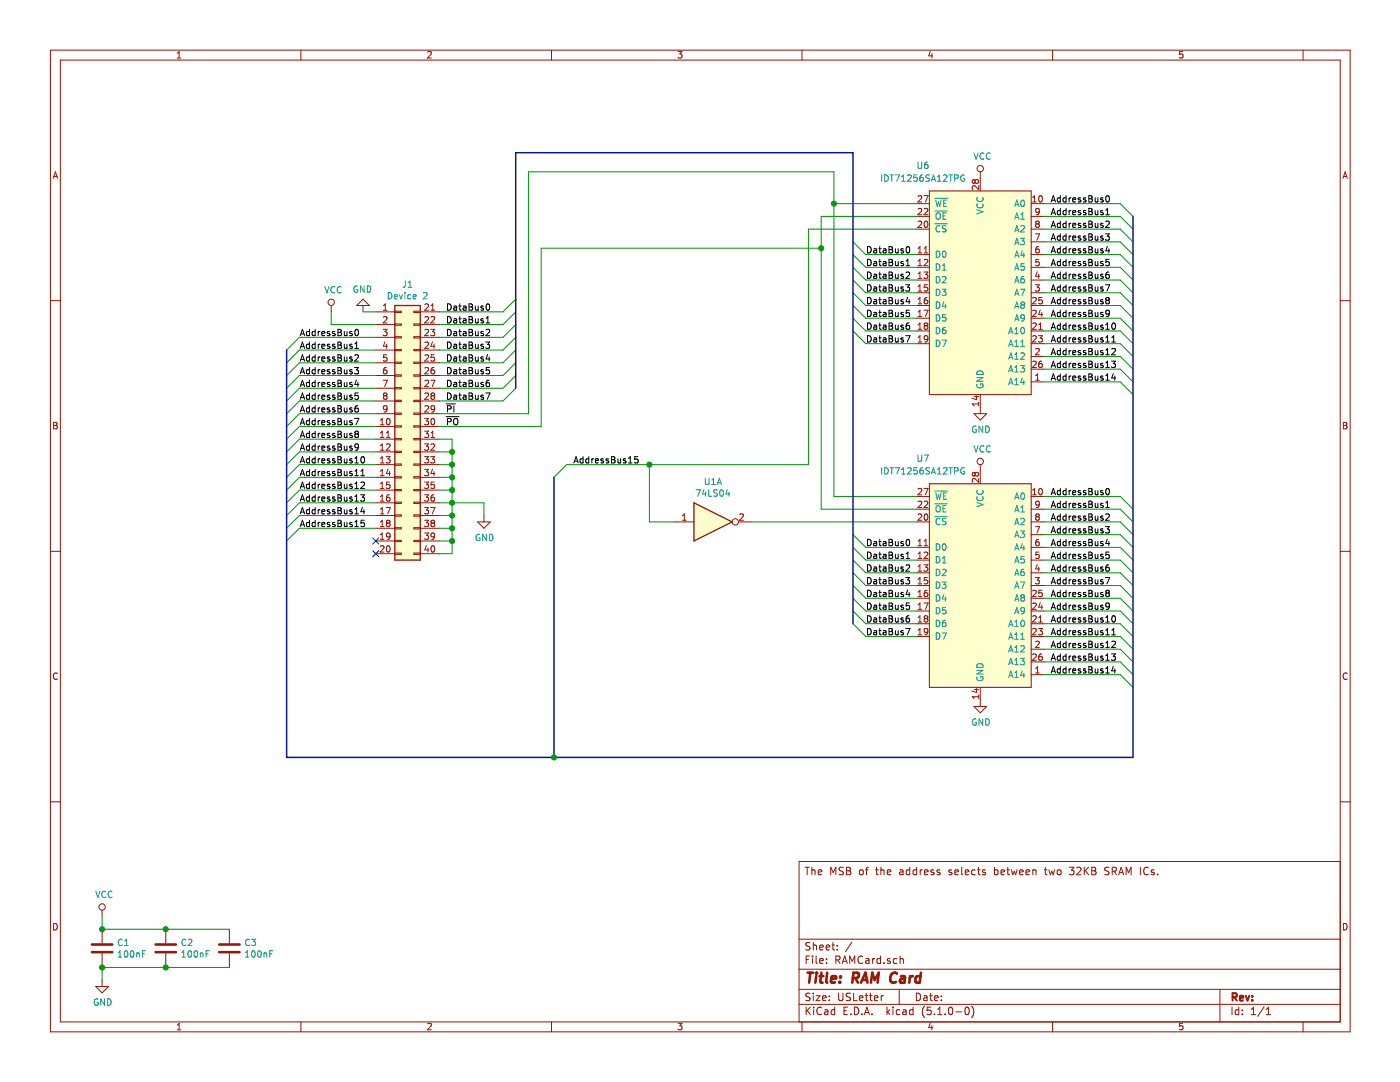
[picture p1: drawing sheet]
<svg xmlns="http://www.w3.org/2000/svg" width="279mm" height="216mm" viewBox="0 0 279 216" stroke-linecap="round" stroke-linejoin="round" font-family="sans-serif">
<g fill="#fffecd" stroke="#fffecd" stroke-width=".2">
<path d="M185.5 38.1h20.3v40.6h-20.3z" fill-rule="evenodd"/>
<path d="M185.5 96.5h20.3v40.7h-20.3z" fill-rule="evenodd"/>
</g>
<g fill="none" stroke="#981200" stroke-width=".2">
<path d="M10.1 10h259.3v195.9h-259.3zM12 12h255.5v191.9h-255.5zM35.4 11.6h.7M35.4 10.6l.3-.3v1.3M60.1 10v2M85.3 10.4l.6-.1 .2 .3-.8 1h.8M110.1 10v2M135.3 10.3h.8l-.4 .5 .3 .1v.6l-.1 .1-.6-.1M160.1 10v2M185.7 10.2l-.4 1h.9M186 10.7v.9M210.1 10v2"/>
<path d="M236 10.3h-.6v.6l.2-.1h.4v.7l-.1 .1-.5-.1M260.1 10v2M10.6 35.6l.5-1.3 .4 1.3M10.7 35.2h.7M183.2 39.2l.5-.2 .3 .4-.8 .9h.8M184.4 39h.8l-.5 1.3M185.5 38.1h20.3v40.6h-20.3zM194.6 36.1l.2-.3h.3l.2 .3v.3l-.2 .2-.4-.1-.1-.2M194.6 36.1l-.3-.3-.3 .3 .2 .4h.3l.1-.2M194.6 36.1v.2M195.3 37.1v.7l-.9-.7-.4 .2 .2 .5M195.6 34.3v3.8"/>
<path d="M206.1 39.4l.4-.4v1.3M207.4 39.2l.2-.2a.67 .67 0 0 1 .4 .7 .67 .67 0 0 1-.4 .6l-.3-.5zM268 35.6l.5-1.3 .4 1.3M268.1 35.2h.7M10.1 60h1.9M72.4 59.7l1.3 1.3h-2.5zM182.9 40.6h2.6M182.9 50.8h2.6M182.9 53.3h2.6M182.9 55.9h2.6M182.9 58.4h2.6M182.9 45.7h2.6"/>
<path d="M182.9 43.2h2.6M183.2 50.5h.8M183.2 49.6l.4-.4v1.3M183.2 52.1l.4-.4v1.3M183.2 54.6l.4-.3v1.2M183.2 57.2l.4-.4v1.3M183.2 59.7l.4-.3v1.2M183.2 53h.8M183.2 55.5h.8M183.2 58.1h.8M183.2 44.2l.5-.1 .3 .4-.8 .9h.8M183.2 41.7l.5-.1 .3 .3-.8 .9h.8"/>
<path d="M184.4 54.3h.8l-.5 .5 .4 .1 .1 .4-.3 .2-.5-.1M184.4 50.5h.8M184.4 49.6l.4-.4v1.3M184.4 51.9l.5-.2 .3 .4-.8 .9h.8M184.4 41.7l.5-.1 .3 .3-.8 .9h.8M184.6 44.2l.1-.1a.67 .67 0 0 1 .5 .7 .67 .67 0 0 1-.5 .6l-.3-.5zM185 59.4l-.4 .1-.2 .4 .1 .6 .5 .1 .2-.2-.2-.5-.3-.1-.3 .3M185.1 56.8h-.6l-.1 .6 .5-.1 .3 .3v.3l-.3 .2-.5-.1M205.8 40.6h2.5M205.8 50.8h2.5M205.8 53.3h2.5M205.8 55.9h2.5"/>
<path d="M205.8 58.4h2.5M205.8 45.7h2.5M205.8 43.2h2.5M205.8 48.3h2.5M206.1 40.3h.7M206.1 59.5l.5-.1 .2 .3-.8 .9h.8M206.6 56.8h.8l-.4 .5 .3 .1 .1 .5-.2 .2-.6-.1M206.6 46.7h.9l-.6 1.2M206.9 44.7l-.2-.3 .2-.3h.3l.2 .3-.2 .3M206.9 44.7l-.2 .2v.3l.2 .2 .4-.1 .1-.1v-.3l-.2-.2M206.9 44.7h.3M207 54.2l-.3 .9h.8"/>
<path d="M207.3 54.7v.8M207.3 49.2h-.2a.79 .79 0 0 0-.2 1.3l.4-.1 .1-.5-.2-.2h-.3l-.2 .2M207.3 51.7h-.5l-.1 .6 .5-.1 .2 .3v.3l-.2 .2-.5-.1M207.4 42.1l-.2 .3-.4-.1-.1-.2 .1-.4 .4-.1 .2 .2-.2 .9-.4 .1M208 59.4h-.7v.6l.5-.2 .2 .3v.3l-.2 .2-.5-.1M267.5 60h1.9M66.1 61v1.2M72.4 61v1.2M75 62.2h3.8M75 64.8h3.8M75 67.3h3.8M75 69.8h3.8"/>
<path d="M75 72.4h3.8M75 74.9h3.8M75 77.5h3.8M76.5 75.9h.8l-.5 1.2M76.5 65.7h.7l-.4 .5 .4 .1v.5l-.2 .2-.5-.1M76.5 63.3l.5-.1 .2 .3-.7 .9h.7M76.5 61.9h.7M76.5 61l.4-.4v1.3M76.8 79l-.3-.3 .3-.3h.2l.2 .3-.2 .3M76.8 79l-.3 .2v.3l.3 .2 .3-.1 .1-.1v-.3l-.2-.2M76.8 79h.2M76.8 68.2l-.3 .9h.8"/>
<path d="M77.1 73.3h-.2a.79 .79 0 0 0-.1 1.3l.3-.1 .1-.4-.2-.3h-.2l-.3 .3M77.1 68.7v.8M77.2 70.8h-.6l-.1 .6 .5-.1 .2 .2v.3l-.2 .3-.5-.2M78.8 67.2h1.3v.2h-1.3zM78.8 62.1h1.3v.3h-1.3zM78.8 64.6h1.3v.3h-1.3zM78.8 69.7h1.3v.3h-1.3zM78.8 72.3h1.3v.2h-1.3zM78.8 74.8h1.3v.3h-1.3zM78.8 77.3h1.3v.3h-1.3zM78.8 79.9h1.3v.2h-1.3zM82.6 67.2h1.3v.2h-1.3z"/>
<path d="M82.6 79.9h1.3v.2h-1.3zM82.6 77.3h1.3v.3h-1.3zM82.6 74.8h1.3v.3h-1.3zM82.6 72.3h1.3v.2h-1.3zM82.6 69.7h1.3v.3h-1.3zM82.6 64.6h1.3v.3h-1.3zM82.6 62.1h1.3v.3h-1.3zM83.9 62.2h3.8M83.9 64.8h3.8M83.9 67.3h3.8M83.9 69.8h3.8M83.9 72.4h3.8"/>
<path d="M83.9 74.9h3.8M83.9 77.5h3.8M84.8 76l.5-.1 .2 .3-.8 .9h.8M84.8 60.8l.5-.2 .2 .4-.8 .9h.8M84.8 63.3l.5-.1 .2 .3-.8 .9h.8M84.8 65.8l.5-.1 .2 .4-.8 .9h.8M84.8 68.4l.5-.2 .2 .4-.8 .9h.8M84.8 70.9l.5-.1 .2 .3-.8 1h.8M84.8 73.5l.5-.2 .2 .4-.8 .9h.8M84.8 78.5l.5-.1 .2 .4-.8 .9h.8M86 75.9h.8l-.5 1.2M86 65.7h.7l-.4 .5 .4 .1v.5l-.2 .2-.5-.1"/>
<path d="M86 63.3l.5-.1 .2 .3-.7 .9h.7M86 61.9h.7M86 61l.4-.4v1.3M86.3 79l-.3-.3 .3-.3h.2l.2 .3-.2 .3M86.3 79l-.3 .2 .1 .4 .2 .1 .3-.1 .1-.1v-.3l-.2-.2M86.3 79h.2M86.3 68.2l-.3 .9h.8M86.6 73.3l-.4 .2-.2 .4 .1 .6h.5l.1-.1-.1-.5-.3-.1-.3 .3M86.6 68.7v.8M86.7 70.8h-.6l-.1 .6 .5-.1 .2 .2v.3l-.2 .3-.5-.2M182.9 61h2.6M182.9 63.5h2.6"/>
<path d="M182.9 66h2.6M182.9 68.6h2.6M183.2 62.3l.4-.4v1.3M183.2 64.8l.4-.4v1.3M183.2 67.3l.4-.3v1.2M183.2 60.6h.8M183.2 63.2h.8M183.2 65.7h.8M183.2 68.2h.8M184.4 61.9h.8l-.5 1.3M184.7 65l-.3-.3 .3-.3h.2l.3 .3-.3 .3M184.7 65l-.3 .2 .1 .4 .2 .1h.3l.2-.2v-.3l-.3-.2"/>
<path d="M184.7 65h.2M185.2 67.5l-.3 .3-.3-.1-.2-.2 .2-.4 .3-.1 .2 .1a.84 .84 0 0 1-.3 1.1h-.2M194.5 79.1h.8M194.9 79v.8l-.9-.3M195.6 78.7v3.8M205.8 76.2h2.5M205.8 61h2.5M205.8 63.5h2.5M205.8 66h2.5M205.8 68.6h2.5M205.8 71.1h2.5M205.8 73.7h2.5"/>
<path d="M206.1 62l.5-.1 .2 .4-.8 .9h.8M206.1 64.6l.5-.2 .2 .4-.8 .9h.8M206.1 67.1l.5-.1 .2 .3-.8 .9h.8M206.1 72.2l.5-.1 .2 .3-.8 .9h.8M206.7 75.9h.7M206.7 75l.4-.4v1.3M206.7 69.6l.5-.1 .2 .4-.8 .9h.8M207.2 67h.8l-.4 .5 .4 .1v.4l-.2 .2-.6-.1M207.3 65.7h.7M207.3 64.8l.4-.4v1.3M207.6 61.8l-.3 .9h.8M207.9 72.1l-.4 .1-.2 .4v.6l.6 .1 .1-.2-.1-.5-.4-.1-.2 .3"/>
<path d="M207.9 62.3v.9M10.7 84.3h.4l.3 .2-.3 .4 .3 .2-.2 .5h-.5zM10.7 84.9h.4M75 82.5h3.8M75 85.1h3.8M75 87.6h3.8M75 90.2h3.8M75 92.7h3.8M75 95.2h3.8M75 97.8h3.8M75 80h3.8M75.9 97.5h.7"/>
<path d="M75.9 100h.7M75.9 84.8h.7M75.9 83.8l.4-.3v1.3M75.9 86.4l.4-.4v1.3M75.9 88.9l.4-.3v1.2M75.9 91.5l.4-.4v1.3M75.9 94l.4-.4v1.3M75.9 96.5l.4-.3v1.3M75.9 99.1l.4-.4v1.3M75.9 87.3h.7M75.9 89.8h.7M75.9 92.4h.7"/>
<path d="M75.9 94.9h.7M77.1 91.1h.8l-.5 .5 .4 .1 .1 .5-.3 .2-.5-.1M77.1 88.7l.5-.1 .3 .3-.8 .9h.8M77.1 87.3h.8M77.1 86.4l.4-.4v1.3M77.2 83.6l.2-.1a.67 .67 0 0 1 .5 .6 .67 .67 0 0 1-.5 .7l-.3-.5zM77.2 81.5l-.2 .2h-.4l-.1-.2 .1-.4 .4-.2 .2 .3-.1 .9-.5 .1M77.4 93.6l-.3 .9h.8M77.7 98.7l-.4 .2-.2 .4 .1 .6h.5l.2-.1-.2-.5-.3-.1-.3 .3M77.7 94.1v.8M77.8 96.2h-.6l-.1 .6 .5-.1 .3 .2v.3l-.3 .3-.5-.2M78.8 82.4h1.3v.3h-1.3z"/>
<path d="M78.8 85h1.3v.2h-1.3zM78.8 87.5h1.3v.3h-1.3zM78.8 90h1.3v.3h-1.3zM78.8 92.6h1.3v.2h-1.3zM78.8 95.1h1.3v.3h-1.3zM78.8 97.7h1.3v.2h-1.3zM82.6 97.7h1.3v.2h-1.3zM82.6 95.1h1.3v.3h-1.3zM82.6 92.6h1.3v.2h-1.3zM82.6 90h1.3v.3h-1.3zM82.6 87.5h1.3v.3h-1.3zM82.6 85h1.3v.2h-1.3z"/>
<path d="M82.6 82.4h1.3v.3h-1.3zM83.9 82.5h3.8M83.9 85.1h3.8M83.9 87.6h3.8M83.9 90.2h3.8M83.9 92.7h3.8M83.9 95.2h3.8M83.9 97.8h3.8M83.9 80h3.8M84.7 98.7h.8l-.4 .5 .4 .1v.6l-.2 .1-.6-.1M84.7 96.2h.8l-.4 .5 .4 .1v.5l-.2 .2-.6-.2M84.7 83.5h.8l-.4 .5 .4 .1v.5l-.2 .2-.6-.2"/>
<path d="M84.7 86h.8l-.4 .5 .4 .1v.6l-.2 .1-.6-.1M84.7 88.6h.8l-.4 .5 .4 .1v.5l-.2 .1-.6-.1M84.7 91.1h.8l-.4 .5 .4 .1v.6l-.2 .1-.6-.1M84.7 93.6h.8l-.4 .5 .4 .2v.5l-.2 .1-.6-.1M84.8 81.1l.5-.2 .2 .4-.8 .9h.8M86 91.1h.7l-.4 .5 .4 .1v.5l-.2 .2-.5-.1M86 87.3h.7M86 88.7l.5-.1 .2 .3-.7 .9h.7M86 86.4l.4-.4v1.3M86.1 83.6l.2-.1a.67 .67 0 0 1 .5 .6 .67 .67 0 0 1-.5 .7l-.3-.5zM86.3 93.6l-.3 .9h.8M86.6 98.7l-.4 .2-.2 .4 .1 .6h.5l.1-.1-.1-.5-.3-.1-.3 .3"/>
<path d="M86.6 94.1v.8M86.7 96.2h-.6l-.1 .6 .5-.1 .2 .2v.3l-.2 .3-.5-.2M86.7 81.5l-.2 .2h-.4l-.1-.2 .1-.5 .4-.1 .2 .2a.84 .84 0 0 1-.3 1.1h-.3M182.9 99.1h2.6M183.2 97.6l.5-.1 .3 .3-.8 .9h.8M184.4 97.5h.8l-.5 1.2M185.5 96.5h20.3v40.7h-20.3zM194.4 82.5h2.5l-1.3 1.3zM194.6 94.5l.2-.2h.3l.2 .2v.4l-.2 .1-.4-.1-.1-.2M194.6 94.5l-.3-.2-.3 .2 .2 .4h.3l.1-.2M194.6 94.5v.2M195.3 80.2v.8"/>
<path d="M195.3 95.5v.8l-.9-.8-.4 .2 .2 .5M195.3 80.6h-1.3l.4 .4M195.6 92.7v3.8M205.8 99.1h2.5M206.1 97.8l.4-.3v1.2M206.1 98.7h.7M207.4 97.6l.2-.1a.67 .67 0 0 1 .4 .6 .67 .67 0 0 1-.4 .6l-.3-.5zM268.1 84.3h.4l.3 .2-.3 .4 .3 .2-.2 .5h-.5zM268.1 84.9h.4M10.1 110h1.9M75 100.3h3.8M75 102.9h3.8"/>
<path d="M75 105.4h3.8M75 107.9h3.8M75 110.5h3.8M75.9 109l.5-.1 .2 .3-.7 1h.7M75.9 102.5h.7M75.9 107.6h.7M75.9 105.1h.7M75.9 101.6l.4-.3v1.2M75.9 104.2l.4-.4v1.3M75.9 106.7l.4-.4v1.3M77.1 101.3h.8l-.5 1.2M77.2 109l.2-.1a.67 .67 0 0 1 .5 .6 .67 .67 0 0 1-.5 .7l-.3-.5z"/>
<path d="M77.4 104.4l-.3-.3 .3-.3h.2l.3 .3-.3 .3M77.4 104.4l-.3 .2 .1 .4 .2 .1 .3-.1 .2-.1v-.3l-.3-.2M77.4 104.4h.2M77.9 106.9l-.3 .2h-.4l-.1-.2 .1-.5 .4-.1 .2 .2a.84 .84 0 0 1-.3 1.1h-.3M78.8 100.2h1.3v.3h-1.3zM78.8 102.7h1.3v.3h-1.3zM78.8 105.3h1.3v.2h-1.3zM78.8 107.8h1.3v.3h-1.3zM78.8 110.4h1.3v.2h-1.3zM82.6 110.4h1.3v.2h-1.3zM82.6 107.8h1.3v.3h-1.3zM82.6 105.3h1.3v.2h-1.3z"/>
<path d="M82.6 102.7h1.3v.3h-1.3zM82.6 100.2h1.3v.3h-1.3zM83.9 100.3h3.8M83.9 102.9h3.8M83.9 105.4h3.8M83.9 107.9h3.8M83.9 110.5h3.8M84.7 101.3h.8l-.4 .5 .4 .1v.5l-.2 .1-.6-.1M84.7 103.8h.8l-.4 .5 .4 .1v.6l-.2 .1-.6-.1M84.7 106.3h.8l-.4 .5 .4 .2v.5l-.2 .1-.6-.1M85.1 108.8l-.3 .9h.8M85.4 109.3v.9"/>
<path d="M86 101.3h.8l-.5 1.2M86.1 109l.2-.1a.67 .67 0 0 1 .5 .6 .67 .67 0 0 1-.5 .7l-.3-.5zM86.3 104.4l-.3-.3 .3-.3h.2l.2 .3-.2 .3M86.3 104.4l-.3 .2 .1 .4 .2 .1 .3-.1 .1-.1v-.3l-.2-.2M86.3 104.4h.2M86.7 106.9l-.2 .2h-.4l-.1-.2 .1-.5 .4-.1 .2 .2a.84 .84 0 0 1-.3 1.1h-.3M95.3 104.1h2.5l-1.2 1.3zM96.6 102.9v1.2M134.7 104.1h3.8M136.2 103.8h.7M136.2 102.9l.4-.4v1.3M147.4 104.1h2.5"/>
<path d="M147.6 102.7l.5-.2 .3 .4-.8 .9h.8M182.9 109.2h2.6M182.9 111.8h2.6M182.9 114.3h2.6M182.9 116.8h2.6M182.9 119.4h2.6M182.9 104.1h2.6M182.9 101.6h2.6M183.2 108l.4-.4v1.3M183.2 110.5l.4-.3v1.2M183.2 113.1l.4-.4v1.3M183.2 115.6l.4-.4v1.3"/>
<path d="M183.2 118.1l.4-.3v1.2M183.2 100.1l.5-.1 .3 .4-.8 .9h.8M183.2 102.7l.5-.2 .3 .4-.8 .9h.8M183.2 108.9h.8M183.2 111.4h.8M183.2 114h.8M183.2 116.5h.8M183.2 119h.8M184.4 112.7h.8l-.5 .5 .4 .1 .1 .4-.3 .3-.5-.2M184.4 108l.4-.4v1.3M184.4 100.1l.5-.1 .3 .4-.8 .9h.8M184.4 110.3l.5-.1 .3 .3-.8 .9h.8"/>
<path d="M184.4 108.9h.8M184.6 102.7l.1-.2a.67 .67 0 0 1 .5 .7 .67 .67 0 0 1-.5 .6l-.3-.5zM185 117.8l-.4 .1-.2 .4 .1 .6 .5 .1 .2-.2-.2-.5h-.3l-.3 .2M185.1 115.2h-.6l-.1 .6 .5-.1 .3 .3v.3l-.3 .2-.5-.1M205.8 109.2h2.5M205.8 111.8h2.5M205.8 114.3h2.5M205.8 116.8h2.5M205.8 119.4h2.5M205.8 104.1h2.5M205.8 101.6h2.5M205.8 106.7h2.5"/>
<path d="M206.1 117.9l.5-.1 .2 .3-.8 .9h.8M206.6 115.2h.8l-.4 .5 .3 .1 .1 .5-.2 .2-.6-.1M206.6 105.1h.9l-.6 1.2M206.9 103.1l-.2-.3 .2-.3h.3l.2 .3-.2 .3M206.9 103.1l-.2 .2v.3l.2 .2h.4l.1-.2v-.3l-.2-.2M206.9 103.1h.3M207 112.6l-.3 .9h.8M207.3 113.1v.9M207.3 107.6h-.2a.79 .79 0 0 0-.2 1.3l.4-.1 .1-.4-.2-.3h-.3l-.2 .3M207.3 110.2h-.5l-.1 .6 .5-.2 .2 .3v.3l-.2 .2-.5-.1M207.4 100.6l-.2 .2-.4-.1-.1-.1 .1-.5 .4-.1 .2 .3-.2 .8-.4 .2M208 117.8h-.7v.6l.5-.1 .2 .2v.3l-.2 .2-.5-.1"/>
<path d="M267.5 110h1.9M11.4 134.4a.62 .62 0 0 0-.8 .4 .62 .62 0 0 0 .6 .8l.2-.1M182.9 121.9h2.6M182.9 124.5h2.6M182.9 127h2.6M183.2 120.7l.4-.4v1.3M183.2 123.2l.4-.3v1.2M183.2 125.8l.4-.4v1.3M183.2 121.6h.8M183.2 124.1h.8M183.2 126.7h.8M184.4 120.3h.8l-.5 1.3"/>
<path d="M184.7 123.4l-.3-.2 .3-.3h.2l.3 .2-.3 .3M184.7 123.4l-.3 .2 .1 .4 .2 .1h.3l.2-.2v-.3l-.3-.2M184.7 123.4h.2M185.2 126l-.3 .2-.3-.1-.2-.1 .2-.5 .3-.1 .2 .1a.84 .84 0 0 1-.3 1.2h-.2M194.5 137.6h.8M194.9 137.4v.8l-.9-.3M195.3 138.7v.7M195.3 139h-1.3l.4 .4M195.6 137.2v3.8M205.8 134.6h2.5M205.8 121.9h2.5M205.8 124.5h2.5"/>
<path d="M205.8 127h2.5M205.8 129.5h2.5M205.8 132.1h2.5M206.1 120.4l.5-.1 .2 .4-.8 .9h.8M206.1 123l.5-.1 .2 .3-.8 .9h.8M206.1 125.5l.5-.1 .2 .4-.8 .9h.8M206.1 130.6l.5-.1 .2 .3-.8 .9h.8M206.7 133.4l.4-.4v1.3M206.7 128.1l.5-.2 .2 .4-.8 .9h.8M206.7 134.3h.7M207.2 125.4h.8l-.4 .5 .4 .1v.4l-.2 .3-.6-.2M207.3 123.2l.4-.3v1.2"/>
<path d="M207.3 124.1h.7M207.6 120.3l-.3 .9h.8M207.9 130.5l-.4 .1-.2 .4v.6l.6 .1 .1-.2-.1-.5h-.4l-.2 .2M207.9 120.8v.8M268.8 134.4a.62 .62 0 0 0-.8 .4 .62 .62 0 0 0 .6 .8l.2-.1M10.1 160h1.9M194.4 141h2.5l-1.3 1.2zM267.5 160h1.9M160.7 173.1h.8M161.1 173.1v1.4M162 173.1v1.4M162 173.7l.1-.1a.37 .37 0 0 1 .6 .2v.7"/>
<path d="M163.3 174.1l.7-.2-.1-.3h-.4l-.2 .2 .1 .7h.5M165.8 174.5v-1.4l.5 1 .5-1v1.4M168.3 173.1h-.6l-.3 .2 .1 .3 .7 .4v.4l-.2 .1h-.6M168.9 173.1h.5l.3 .2v.3l-.3 .2 .3 .1 .1 .4-.3 .2h-.6zM168.9 173.8h.5M171.6 173.7l.2-.1 .4 .1v.7l-.2 .1-.4-.1zM172.7 173.6h.6M173.3 173.1l-.4 .2v1.2M174.7 173.6h.6M174.9 173.1v1.2l.4 .2M175.8 173.7l.2-.1h.4v.9M175.8 173.1v1.4"/>
<path d="M177.1 174.1l.7-.2-.1-.3h-.4l-.2 .2v.7h.6M179.6 173.6h.5l.1 .9M180.2 173.9l-.5 .1-.2 .2 .2 .3h.5M181.6 173.6h-.5l-.2 .2v.6l.2 .1h.5M181.6 173.1v1.4M182.9 173.6h-.4l-.3 .2 .1 .6 .2 .1h.4M182.9 173.1v1.4M183.6 173.6v.9M184.1 173.6h-.3l-.2 .2M184.5 174.1l.7-.2-.1-.3h-.4l-.2 .2 .1 .7h.5M186.4 173.6a.37 .37 0 0 0-.6 .2l.1 .2 .5 .1v.2l-.2 .2h-.4M187.6 173.6h-.4l-.2 .2 .1 .2 .5 .1v.4h-.6"/>
<path d="M189.9 173.6h-.3l-.2 .2v.2l.5 .1v.4h-.5M190.6 174.1l.7-.2-.1-.3h-.4l-.2 .2v.7h.6M191.9 173.1v1.2l.2 .2M192.6 174.1l.8-.2-.1-.3h-.5l-.2 .2 .1 .7h.6M194.6 173.6h-.4l-.3 .2 .1 .6 .2 .1h.4M195.1 173.6h.5M195.3 173.1v1.2l.3 .2M196.6 173.6h-.3l-.2 .2v.2l.5 .1v.4h-.5M198.5 173.6h.4l.3 .2-.1 .7h-.6M198.5 173.1v1.4M199.8 174.1l.7-.2-.1-.3h-.4l-.2 .2 .1 .7h.5M200.9 173.6h.6"/>
<path d="M201.1 173.1v1.2l.4 .2M201.8 173.6l.3 .9 .3-.7 .3 .7 .3-.9M203.5 174.1l.7-.2-.1-.3h-.4l-.2 .2 .1 .7h.5M204.8 174.1l.7-.2-.1-.3h-.4l-.2 .2v.7h.6M206.1 173.7l.2-.1h.4l.1 .9M206.1 173.6v.9M208.4 173.6h.6M208.6 173.1v1.2l.4 .2M209.3 173.6l.3 .9 .3-.7 .3 .7 .3-.9M211.1 173.7l.2-.1 .4 .1v.7l-.2 .1-.4-.1zM213.4 173.1h.9l-.5 .5 .5 .2v.6l-.2 .1-.7-.1M214.9 173.2l.6-.1 .3 .4-1 1h1"/>
<path d="M216.4 173.1v1.4M216.6 173.7l.7 .8M217.3 173.1l-.9 .8M217.9 173.1h.5l.3 .2-.1 .3-.2 .2 .3 .1 .1 .4-.3 .2h-.6zM217.9 173.8h.5M221.3 173.1h-.5l-.3 .1v.4l.7 .3 .1 .4-.3 .2h-.5M222 173.8h.7l.1-.2-.1-.5h-.7v1.4M222.3 173.8l.5 .7M223.2 174.5l.6-1.4 .4 1.4M223.4 174.1h.7M224.7 174.5v-1.4l.6 1 .4-1v1.4M227.6 173.1v1.4"/>
<path d="M229.2 173.2a.59 .59 0 0 0-.8 0 .59 .59 0 0 0-.1 .7 .56 .56 0 0 0 .2 .6 .56 .56 0 0 0 .7-.1M230.3 173.6h-.3l-.3 .2 .1 .2 .5 .1v.4h-.6M231 174.4v.1M267.5 171.9h-108v32M10.7 184.3a.65 .65 0 0 1 .7 .6 .65 .65 0 0 1-.7 .7zM19.1 196.8h2.5l-1.2 1.3zM20.4 181.6v1.3M20.4 185.4v2.8M20.4 190.2v2.8M20.4 195.6v1.2M33.1 185.4v2.8M33.1 190.2v2.8"/>
<path d="M45.8 185.4v2.8M45.8 190.2v2.8M159.5 197.4h108M159.5 193.4h108M159.5 187.4h108M160.9 191.5h.5M161.6 190.8h-.7v1.5M161.7 198.2h-.6l-.3 .3 .1 .3 .7 .3v.4l-.2 .2-.6-.1M161.7 188.1h-.6l-.3 .2 .1 .4 .7 .3v.4l-.2 .2-.6-.1M162.2 190.8v.1M162.2 191.3v1M162.3 188.1v1.5"/>
<path d="M162.3 198.2v.1M162.3 198.7v1M162.3 188.7l.2-.1h.4v1M162.9 198.7h.8l-.8 1h.8M162.9 190.8v1.2l.2 .3M163.6 189.1l.7-.2-.1-.3h-.4l-.2 .2 .1 .7h.5M163.6 191.8l.7-.2-.1-.3h-.4l-.2 .2 .1 .7h.5M164.2 199.2l.7-.2-.1-.2-.4-.1-.2 .2v.7h.6M164.9 189.1l.7-.2-.1-.3h-.4l-.2 .2 .1 .7h.5M165 192.1v.2M165 191.3v.2M165.5 198.8v.1"/>
<path d="M165.5 199.5v.2M166 188.6h.6M166.2 188.1v1.3l.4 .2M166.8 191.5h.7l.1-.6-.2-.1h-.6v1.5M167.1 189.4v.2M167.1 188.6v.2M167.2 191.5l.4 .8M167.4 198.2v1.2l.2 .3h.4l.2-.3v-1.2M168.1 192.3l.5-1.5 .5 1.5M168.2 191.8h.7M169.6 192.3v-1.5l.5 1 .5-1v1.5M169.7 198.2h-.6l-.2 .3v.3l.8 .3v.4l-.3 .2-.5-.1"/>
<path d="M170 188l-1.3 1.9M170.4 198.2v1.5h.7M171.5 199.2l.7-.2-.1-.2-.4-.1-.2 .2 .1 .7h.5M172.1 190.9a.7 .7 0 0 0-.9 .5 .7 .7 0 0 0 .7 .9l.2-.2M172.6 198.7h.6M172.8 191.3h.6v1M172.9 198.2v1.3l.3 .2M173.4 191.6l-.5 .1-.2 .2 .2 .4 .5-.1M173.5 198.7h.6M173.7 198.2v1.3l.4 .2M174.1 191.3v1M174.5 199.2l.7-.2-.1-.2-.4-.1-.2 .2 .1 .7h.5"/>
<path d="M174.6 191.3l-.5 .2M175.7 191.3h-.4l-.3 .2 .1 .7h.6M175.7 190.8v1.5M175.9 198.7v1M176.3 198.7l-.4 .3M176.4 192.1v.2M177.7 191.3a.37 .37 0 0 0-.6 .2v.2l.6 .1v.2l-.2 .3-.4-.1M179 191.3h-.4l-.3 .2 .1 .6 .2 .2 .4-.1M179.5 197.4v3M179.6 191.4l.1-.1a.37 .37 0 0 1 .6 .2v.8M179.6 190.8v1.5M182.9 198.2a.75 .75 0 0 1 .8 .7 .75 .75 0 0 1-.8 .8z"/>
<path d="M184.4 198.8h.5l.1 .9M185 199l-.5 .1-.2 .2 .2 .4 .5-.1M185.5 198.7h.6M185.7 198.2v1.3l.4 .2M186.5 199.2l.7-.2v-.2l-.5-.1-.2 .2 .1 .7h.6M187.9 199.5v.2M187.9 198.8v.1M243.5 197.4v6.5M268.1 184.3a.65 .65 0 0 1 .7 .6 .65 .65 0 0 1-.7 .7zM35.4 204.5l.3-.3v1.3M35.4 205.5h.7M60.1 203.9v2"/>
<path d="M85.3 204.3l.6-.1 .2 .3-.8 1h.8M110.1 203.9v2M135.3 204.2h.8l-.4 .5 .3 .1v.6l-.1 .1-.6-.1M159.5 200.4h108M160.1 203.9v2M160.9 201v1.5M161.1 201.6l.6 .9M161.7 201l-.8 .8M162.4 201v.1M162.4 201.5v1M163.9 201.1a.59 .59 0 0 0-.7 0 .59 .59 0 0 0-.2 .7 .56 .56 0 0 0 .3 .6 .56 .56 0 0 0 .6-.1M164.6 201.5h.6v1"/>
<path d="M165.2 201.8l-.5 .1-.2 .2 .2 .4 .5-.1M166.6 201.5h-.5l-.2 .3v.5l.2 .2 .5-.1M166.6 201v1.5M168.4 201.7h.5M169.1 201h-.7v1.5h.7M169.8 202.3v.2M170.5 201a.76 .76 0 0 1 .9 .7 .76 .76 0 0 1-.9 .8zM172 202.3v.2M172.5 202.5l.5-1.5 .5 1.5M172.6 202h.8M174 202.3v.2M177 201v1.5"/>
<path d="M177.1 201.9l.5 .6M177.6 201.5l-.6 .5M178.2 201v.1M178.2 201.5v1M179.6 201.5h-.4l-.3 .3v.5l.3 .2 .4-.1M180.2 201.5h.6l.1 1M180.9 201.8l-.5 .1-.3 .2 .3 .4 .5-.1M182.2 201.5h-.4l-.3 .3 .1 .5 .2 .2 .4-.1M182.2 201v1.5M184.5 200.8a1.71 1.71 0 0 0 0 2.2M185.7 204.1l-.4 1h.9M185.8 201h-.7l-.1 .7 .2-.2 .5 .1 .2 .2-.1 .5-.2 .2-.6-.2"/>
<path d="M186 204.6v.9M186.5 202.3v.2M187.1 202.5h.9M187.1 201.4l.5-.4v1.5M188.6 202.3v.2M189.4 201.1l.4-.1a.94 .94 0 0 1 0 1.5 .82 .82 0 0 1-.4-1.4zM190.8 201.9h1.1M192.8 201h.1a.8 .8 0 0 1 .5 .7 .8 .8 0 0 1-.5 .8 1 1 0 0 1-.1-1.5zM193.9 200.8a1.71 1.71 0 0 1 0 2.2M210.1 203.9v2M236 204.2h-.6v.6l.2-.1h.4v.7l-.1 .1-.5-.1M245.9 201v1.5"/>
<path d="M247.2 201.5h-.4l-.3 .3 .1 .6h.6M247.2 201v1.5M247.9 202.3v.2M247.9 201.5v.2M249.7 202.5h.9M249.7 201.4l.4-.4v1.5M252.3 200.9l-1.3 1.9M252.7 202.5h.9M252.7 201.4l.4-.4v1.5M260.1 203.9v2"/>
<circle cx="195.6" cy="33.7" r=".64"/>
<circle cx="66.1" cy="60.3" r=".64"/>
<circle cx="195.6" cy="92.1" r=".64"/>
<circle cx="146.7" cy="104.1" r=".64"/>
<circle cx="20.4" cy="181" r=".64"/>
</g>
<g fill="none" stroke="#009596" stroke-width=".2">
<path d="M176 34.9v1.3M176.5 34.9a.64 .64 0 0 1 .8 .6 .64 .64 0 0 1-.8 .7zM177.6 34.9h.8M178 34.9v1.3M178.7 34.9h.8l-.5 1.3M179.9 36.2h.8M179.9 35.3l.4-.4v1.3M181.1 35l.5-.1 .3 .4-.8 .9h.8M183 34.9h-.6v.6l.1-.1 .5 .1v.5l-.2 .2-.4-.2M183.2 32.4v1l.3 .2h.3l.2-.2v-1M184.2 34.9l-.4 .1a.87 .87 0 0 0 0 1.2l.4-.2v-.5l-.4-.1-.2 .2M185.1 32.4h-.2a.79 .79 0 0 0-.2 1.2l.5-.1v-.5l-.5-.2-.2 .3"/>
<path d="M185.5 35l-.5-.1-.2 .1v.3l.1 .2 .5 .1 .1 .3-.3 .3-.4-.1M185.9 36.2l.4-1.3 .4 1.3M186 35.8h.6M186.6 39.6h2.6M186.7 39.9l.4 1.3 .2-.9 .2 .9 .3-1.3M187.1 36.2h.7M187.1 35.3l.3-.4v1.3M188.3 35l.5-.1 .2 .4-.8 .9h.8M188.9 39.9h-.6v1.3h.6M189.4 34.9h.7M189.7 34.9v1.3M190.5 35.6l.7-.1v-.5l-.7-.1v1.3"/>
<path d="M192.5 35a.59 .59 0 0 0-.8 .5 .59 .59 0 0 0 .8 .6v-.5h-.2M194.4 30.5l.4 1.3 .4-1.3M195.1 39.4a.56 .56 0 0 0 .5 .8 .56 .56 0 0 0 .5-.8M196.3 30.6a.56 .56 0 0 0-.7 .5 .56 .56 0 0 0 .7 .5M197.6 30.6a.56 .56 0 0 0-.8 .5 .56 .56 0 0 0 .8 .5M64.8 57.2l.5 1.2 .4-1.2M66.8 57.3a.56 .56 0 0 0-.8 .5 .56 .56 0 0 0 .8 .5M68.1 57.3a.56 .56 0 0 0-.8 .5 .56 .56 0 0 0 .8 .5M71.3 57.1a.59 .59 0 0 0-.7 .6 .59 .59 0 0 0 .7 .6l.1-.5h-.2M72.7 57v1.3l-.8-1.3v1.3M73.3 57a.64 .64 0 0 1 .7 .7 .64 .64 0 0 1-.7 .6zM77.5 58.4a.64 .64 0 0 1 .7 .6 .64 .64 0 0 1-.7 .6z"/>
<path d="M78.7 59.2l.6-.1-.1-.2-.3-.1-.2 .2v.6h.5M79.7 58.8l.3 .8 .3-.8M80.8 58.4v.1M80.8 58.8v.8M80.9 56.1v.9l-.2 .3h-.3M81.4 57.3h.8M81.4 56.4l.4-.3v1.2M82 58.9l-.4-.1-.2 .2 .1 .6h.5M82.5 59.2l.5-.1v-.2l-.4-.1-.1 .2v.6h.5M84.5 58.5l.5-.1 .2 .3-.8 .9h.8M186.6 44.7h2.4M186.6 42.1h2.4"/>
<path d="M186.8 50.1a.64 .64 0 0 1 .8 .6 .64 .64 0 0 1-.8 .7zM186.8 52.6a.64 .64 0 0 1 .8 .7 .64 .64 0 0 1-.8 .6zM186.8 55.2a.64 .64 0 0 1 .8 .6 .64 .64 0 0 1-.8 .6zM186.8 57.7a.64 .64 0 0 1 .8 .6 .64 .64 0 0 1-.8 .7zM186.8 42.6l.3-.1a.44 .44 0 0 1 .5 .4v.7l-.5 .1-.3-.1zM187.6 45.1a.56 .56 0 0 0-.8 .5 .56 .56 0 0 0 .8 .6M188 57.7h.8l-.4 .5 .3 .1 .1 .5-.3 .2-.5-.1M188.1 55.3l.4-.1 .3 .3-.8 .9h.8M188.1 53l.3-.4v1.3M188.1 53.9h.7M188.2 50.2l.2-.1a.67 .67 0 0 1 .4 .6 .67 .67 0 0 1-.4 .7l-.3-.5zM188.2 43.1h.4"/>
<path d="M188.3 40.5h.4M188.8 45.1l-.5-.1-.2 .1v.4l.6 .2 .1 .4-.3 .2-.4-.1M188.8 42.5h-.6v1.2h.6M194.9 41.8l1.3 .5-1.3 .4M195.1 40.7a.56 .56 0 0 0 .5 .8 .56 .56 0 0 0 .5-.8M202.5 41.2l.4-1.3 .5 1.3M202.5 59l.4-1.3 .5 1.3M202.5 56.4l.4-1.2 .5 1.2M202.5 53.9l.4-1.3 .5 1.3M202.5 51.4l.4-1.3 .5 1.3M202.5 48.8l.4-1.3 .5 1.3M202.5 46.3l.4-1.3 .5 1.3"/>
<path d="M202.5 43.7l.4-1.2 .5 1.2M202.6 40.8h.6M202.6 58.6h.6M202.6 56.1h.6M202.6 53.5h.6M202.6 51h.6M202.6 48.5h.6M202.6 45.9h.6M202.6 43.4h.6M203.7 47.5h.8l-.5 .5 .4 .2v.5l-.2 .1-.5-.1M203.7 57.7h.8l-.5 1.3M203.7 45.1l.5-.1 .3 .4-.8 .9h.8"/>
<path d="M203.7 43.7h.8M203.7 42.8l.4-.3v1.2M203.8 40.1l.2-.2a.67 .67 0 0 1 .5 .7 .67 .67 0 0 1-.5 .6l-.3-.5zM204 50l-.3 .9h.8M204.3 50.5v.9M204.3 55.2h-.2a.79 .79 0 0 0-.1 1.2l.4-.1v-.5l-.4-.1-.3 .2M204.4 52.6h-.6l-.1 .6 .2-.1 .5 .1v.6l-.2 .1-.5-.1M186.8 60.2a.64 .64 0 0 1 .8 .7 .64 .64 0 0 1-.8 .6zM186.8 62.8a.64 .64 0 0 1 .8 .6 .64 .64 0 0 1-.8 .7zM186.8 65.3a.64 .64 0 0 1 .8 .7 .64 .64 0 0 1-.8 .6zM186.8 67.9a.64 .64 0 0 1 .8 .6 .64 .64 0 0 1-.8 .6zM188 67.9h.9l-.6 1.2"/>
<path d="M188.4 60.2l-.3 .9h.8M188.7 65.3l-.5 .2-.1 .4v.6h.6l.1-.1-.1-.5-.4-.1-.2 .3M188.7 60.7v.8M188.7 62.8h-.6v.6l.4-.1 .3 .2v.3l-.3 .3-.4-.2M194.9 75.3h1.3l-1.3 .8h1.3M195 76.7a.59 .59 0 0 0 .6 .7 .59 .59 0 0 0 .5-.7l-.4-.1v.3M195.1 74.1a.67 .67 0 0 1 .8-.1 .67 .67 0 0 1 .3 .7h-1.3zM201.3 76.8l.4-1.3 .5 1.3M201.3 71.7l.4-1.3 .5 1.3M201.3 66.6l.4-1.3 .5 1.3M201.3 69.1l.4-1.2 .5 1.2M201.3 74.2l.4-1.3 .5 1.3"/>
<path d="M201.4 76.4h.6M201.4 71.3h.6M201.4 66.2h.6M201.4 68.8h.6M201.4 73.9h.6M202.5 76.8h.7M202.5 65.7l.4-.4v1.3M202.5 68.2l.4-.3v1.2M202.5 70.8l.4-.4v1.3M202.5 73.3l.4-.4v1.3M202.5 75.8l.4-.3v1.3M202.5 66.6h.7"/>
<path d="M202.5 69.1h.7M202.5 71.7h.7M202.5 64.1l.4-1.3 .5 1.3M202.5 61.5l.4-1.3 .5 1.3M202.5 74.2h.7M202.6 63.7h.6M202.6 61.2h.6M203.7 72.9h.8l-.5 .5 .4 .2v.5l-.2 .1-.5-.1M203.7 70.5l.5-.1 .3 .4-.8 .9h.8M203.7 69.1h.8M203.7 68.2l.4-.3v1.2M203.8 65.5l.2-.2a.67 .67 0 0 1 .5 .7 .67 .67 0 0 1-.5 .6l-.3-.5z"/>
<path d="M204 60.8l-.3-.2 .3-.4 .4 .2v.3l-.2 .1M204 60.8l-.3 .2v.3l.3 .2h.3l.2-.2-.1-.4-.2-.1M204 60.8h.2M204 75.4l-.3 .9h.8M204.3 75.9v.9M204.5 63.3l-.3 .3-.4-.1-.1-.2v-.3l.3-.2h.2l.3 .2a.88 .88 0 0 1-.3 1l-.4 .1M138.9 97.7h.9l-.6 1.3M140.5 97.7l-.3 .9h.8M140.8 95.4v1.1l.2 .2 .4-.1 .1-.1v-1.1M140.8 98.2v.8M141.5 97.7v1.3h.6M142 96.7h.8"/>
<path d="M142 95.8l.4-.4v1.3M143.1 96.7l.5-1.3 .4 1.3M143.2 97.8l-.5-.1-.3 .3 .2 .3 .5 .2v.4l-.2 .1h-.5M143.3 96.3h.5M143.8 97.9l.1-.2a.67 .67 0 0 1 .5 .7 .67 .67 0 0 1-.5 .6l-.3-.5zM145.2 97.7l-.3 .9h.7M145.5 98.2v.8M176 93.3v1.3M176.5 93.3a.64 .64 0 0 1 .8 .7 .64 .64 0 0 1-.8 .6zM177.6 93.3h.8M178 93.3v1.3M178.7 93.3h.8l-.5 1.3"/>
<path d="M179.9 93.7l.4-.4v1.3M179.9 94.6h.8M181.1 93.4l.5-.1 .3 .4-.8 .9h.8M183 93.3h-.6v.6l.1-.1 .5 .1v.6l-.2 .1-.4-.1M183.2 90.8v1l.3 .2h.3l.2-.2v-1M184.2 93.3l-.4 .1a.87 .87 0 0 0 0 1.2l.4-.1v-.6l-.4-.1-.2 .3M184.4 90.8h.9l-.6 1.2M185.5 93.4l-.5-.1-.2 .1v.3l.1 .2 .5 .2 .1 .3-.3 .2-.4-.1M185.9 94.6l.4-1.3 .4 1.3M186 94.2h.6M186.6 98h2.6M186.7 98.3l.4 1.3 .2-.9 .2 .9 .3-1.3"/>
<path d="M187.1 93.7l.3-.4v1.3M187.1 94.6h.7M188.3 93.4l.5-.1 .2 .4-.8 .9h.8M188.3 99h.4M188.9 98.3h-.6v1.3h.6M189.4 93.3h.7M189.7 93.3v1.3M190.5 94l.7-.1v-.5l-.7-.1v1.3M192.5 93.4a.59 .59 0 0 0-.8 .6 .59 .59 0 0 0 .8 .5v-.4h-.2M194.4 88.9l.4 1.3 .4-1.3M194.8 85.1a.59 .59 0 0 0-.7 .6 .59 .59 0 0 0 .7 .5v-.4h-.2M195.1 97.8a.56 .56 0 0 0 .5 .8 .56 .56 0 0 0 .5-.8"/>
<path d="M195.1 99.1a.56 .56 0 0 0 .5 .8 .56 .56 0 0 0 .5-.8M196.1 85v1.3l-.7-1.3v1.3M196.3 89.1a.56 .56 0 0 0-.7 .5 .56 .56 0 0 0 .7 .5M196.7 85a.64 .64 0 0 1 .7 .6 .64 .64 0 0 1-.7 .7zM197.6 89.1a.56 .56 0 0 0-.8 .5 .56 .56 0 0 0 .8 .5M202.5 99.6l.4-1.3 .5 1.3M202.6 99.3h.6M203.8 98.5l.2-.2a.67 .67 0 0 1 .5 .7 .67 .67 0 0 1-.5 .6l-.3-.5zM95.7 106.7a.59 .59 0 0 0-.7 .6 .59 .59 0 0 0 .7 .5l.1-.5h-.3M97.1 106.6v1.3l-.8-1.3v1.3M97.7 106.6a.64 .64 0 0 1 .7 .6 .64 .64 0 0 1-.7 .7zM186.6 103.1h2.4"/>
<path d="M186.6 100.5h2.4M186.8 108.5a.64 .64 0 0 1 .8 .6 .64 .64 0 0 1-.8 .7zM186.8 111a.64 .64 0 0 1 .8 .7 .64 .64 0 0 1-.8 .6zM186.8 113.6a.64 .64 0 0 1 .8 .6 .64 .64 0 0 1-.8 .7zM186.8 116.1a.64 .64 0 0 1 .8 .7 .64 .64 0 0 1-.8 .6zM186.8 118.7a.64 .64 0 0 1 .8 .6 .64 .64 0 0 1-.8 .6zM186.8 101.1l.3-.2a.44 .44 0 0 1 .5 .4v.7l-.5 .2-.3-.2zM187.6 103.6a.56 .56 0 0 0-.8 .5 .56 .56 0 0 0 .8 .5M188 116.1h.8l-.4 .5 .3 .1 .1 .5-.3 .2-.5-.1M188.1 113.7l.4-.1 .3 .3-.8 1h.8M188.1 111.4l.3-.4v1.3M188.1 112.3h.7"/>
<path d="M188.2 108.6l.2-.1a.67 .67 0 0 1 .4 .6 .67 .67 0 0 1-.4 .7l-.3-.5zM188.2 101.5h.4M188.4 118.6l-.3 .9h.8M188.7 119.1v.8M188.8 103.5l-.5-.1-.2 .2v.3l.6 .3 .1 .3-.3 .2-.4-.1M188.8 100.9h-.6v1.3h.6M194.9 100.3l1.3 .4-1.3 .4M202.5 119.9l.4-1.2 .5 1.2M202.5 117.4l.4-1.3 .5 1.3M202.5 114.9l.4-1.3 .5 1.3M202.5 112.3l.4-1.3 .5 1.3M202.5 109.8l.4-1.3 .5 1.3"/>
<path d="M202.5 107.2l.4-1.2 .5 1.2M202.5 104.7l.4-1.3 .5 1.3M202.5 102.2l.4-1.3 .5 1.3M202.6 119.6h.6M202.6 117h.6M202.6 114.5h.6M202.6 112h.6M202.6 109.4h.6M202.6 106.9h.6M202.6 104.3h.6M202.6 101.8h.6M203.7 106h.8l-.5 .5 .4 .1v.5l-.2 .1-.5-.1"/>
<path d="M203.7 116.1h.8l-.5 1.3M203.7 103.6l.5-.2 .3 .4-.8 .9h.8M203.7 101.2l.4-.3v1.3M203.7 102.2h.8M204 119.2l-.3-.2 .3-.3 .4 .1v.3l-.2 .1M204 119.2l-.3 .3v.2l.3 .2h.3l.2-.2-.1-.4-.2-.1M204 119.2h.2M204 108.5l-.3 .8h.8M204.3 108.9v.9M204.3 113.6h-.2a.79 .79 0 0 0-.1 1.3l.4-.2v-.5l-.4-.1-.3 .2M204.4 111h-.6l-.1 .7 .2-.2 .5 .2v.5l-.2 .1-.5-.1M186.8 121.2a.64 .64 0 0 1 .8 .6 .64 .64 0 0 1-.8 .7z"/>
<path d="M186.8 123.7a.64 .64 0 0 1 .8 .7 .64 .64 0 0 1-.8 .6zM186.8 126.3a.64 .64 0 0 1 .8 .6 .64 .64 0 0 1-.8 .7zM188 126.3h.9l-.6 1.3M188.7 123.7l-.5 .2-.1 .4v.6l.6 .1 .1-.2-.1-.5-.4-.1-.2 .3M188.7 121.2h-.6v.6l.4-.1 .3 .2v.4l-.3 .2-.4-.1M194.9 133.8h1.3l-1.3 .7h1.3M195 135.1a.59 .59 0 0 0 .6 .7 .59 .59 0 0 0 .5-.7l-.4-.1v.3M195.1 132.5a.67 .67 0 0 1 .8 0 .67 .67 0 0 1 .3 .6h-1.3zM201.3 135.2l.4-1.3 .5 1.3M201.3 130.1l.4-1.3 .5 1.3M201.3 125l.4-1.3 .5 1.3M201.3 127.6l.4-1.3 .5 1.3"/>
<path d="M201.3 132.6l.4-1.2 .5 1.2M201.4 134.8h.6M201.4 129.7h.6M201.4 124.7h.6M201.4 127.2h.6M201.4 132.3h.6M202.5 124.1l.4-.4v1.3M202.5 126.6l.4-.3v1.3M202.5 129.2l.4-.4v1.3M202.5 131.7l.4-.3v1.2M202.5 134.3l.4-.4v1.3M202.5 135.2h.7"/>
<path d="M202.5 125h.7M202.5 127.6h.7M202.5 130.1h.7M202.5 122.5l.4-1.3 .5 1.3M202.5 132.6h.7M202.6 122.1h.6M203.7 131.4h.8l-.5 .5 .4 .1v.5l-.2 .1-.5-.1M203.7 129l.5-.2 .3 .4-.8 .9h.8M203.7 126.6l.4-.3v1.3M203.7 127.6h.8M203.8 123.9l.2-.2a.67 .67 0 0 1 .5 .7 .67 .67 0 0 1-.5 .6l-.3-.5zM204 133.9l-.3 .8h.8"/>
<path d="M204.3 134.3v.9M204.5 121.8l-.3 .2-.4-.1-.1-.1v-.3l.3-.3h.2l.3 .3a.88 .88 0 0 1-.3 .9l-.4 .1M194.8 143.5a.59 .59 0 0 0-.7 .6 .59 .59 0 0 0 .7 .6v-.5h-.2M196.1 143.4v1.3l-.7-1.3v1.3M196.7 143.4a.64 .64 0 0 1 .7 .7 .64 .64 0 0 1-.7 .6zM19.1 177.8l.4 1.3 .4-1.3M21.1 178a.56 .56 0 0 0-.8 .5 .56 .56 0 0 0 .8 .5M22.4 178a.56 .56 0 0 0-.8 .5 .56 .56 0 0 0 .8 .5M19.5 199.4a.59 .59 0 0 0-.7 .6 .59 .59 0 0 0 .7 .5l.1-.4h-.3M20.9 199.3v1.3l-.8-1.3v1.3M21.5 199.3a.64 .64 0 0 1 .7 .6 .64 .64 0 0 1-.7 .7zM23.6 191h.7"/>
<path d="M23.6 190.1l.4-.4v1.3M24.4 187.5a.56 .56 0 0 0-.8 .5 .56 .56 0 0 0 .8 .5M24.9 188.7h.7M24.9 187.8l.4-.4v1.3M24.9 189.8l.2-.1a.67 .67 0 0 1 .5 .6 .67 .67 0 0 1-.5 .7l-.3-.5zM26.1 189.8l.2-.1a.69 .69 0 0 1 .4 .6 .69 .69 0 0 1-.4 .7l-.3-.5zM27.3 190.1v.9M27.3 190.3l.5-.1v.8M28.4 190.3h.5M29 189.7h-.6v1.3M36.3 191h.7M36.3 190.1l.4-.4v1.3"/>
<path d="M37.1 187.5a.56 .56 0 0 0-.8 .5 .56 .56 0 0 0 .8 .5M37.6 187.5l.5-.1 .2 .4-.8 .9h.8M37.6 189.8l.2-.1a.67 .67 0 0 1 .5 .6 .67 .67 0 0 1-.5 .7l-.3-.5zM38.8 189.8l.2-.1a.69 .69 0 0 1 .4 .6 .69 .69 0 0 1-.4 .7l-.3-.5zM40 190.3l.5-.1v.8M40 190.1v.9M41.1 190.3h.5M41.7 189.7h-.6v1.3M49 191h.7M49 190.1l.4-.4v1.3M49.8 187.5a.56 .56 0 0 0-.8 .5 .56 .56 0 0 0 .8 .5M50.2 187.4h.8l-.4 .5 .3 .1 .1 .4-.2 .3-.6-.2"/>
<path d="M50.4 189.8l.1-.1a.67 .67 0 0 1 .5 .6 .67 .67 0 0 1-.5 .7 .83 .83 0 0 1-.1-1.2zM51.5 189.8l.2-.1a.69 .69 0 0 1 .4 .6 .69 .69 0 0 1-.4 .7l-.3-.5zM52.7 190.3l.5-.1v.8M52.7 190.1v.9M53.8 190.3h.5M54.4 189.7h-.6v1.3"/>
</g>
<g fill="none" stroke="#009300" stroke-width=".2">
<path d="M102.9 59.7l-2.5 2.5h-12.7M163.9 49.5h-55.9v35.6h-20.3M166.4 40.6h16.5M170.2 58.4l2.6 2.6h10.1M170.2 55.9l2.6 2.5h10.1M170.2 53.3l2.6 2.6h10.1M170.2 50.8l2.6 2.5h10.1M170.2 48.3l2.6 2.5h10.1M182.9 45.7h-21.6v47h-48.2l-2.6 2.5M182.9 43.2h-19v58.4h19M208.3 58.4h15.3l2.5 2.6M208.3 55.9h15.3l2.5 2.5"/>
<path d="M208.3 53.3h15.3l2.5 2.6M208.3 50.8h15.3l2.5 2.5M208.3 48.3h15.3l2.5 2.5M208.3 45.7h15.3l2.5 2.6M208.3 43.2h15.3l2.5 2.5M208.3 40.6h15.3l2.5 2.6M66.1 62.2v2.6h8.9M72.4 62.2h2.6M75 67.3h-15.3l-2.5 2.5M75 69.8h-15.3l-2.5 2.6M75 72.4h-15.3l-2.5 2.5M75 74.9h-15.3l-2.5 2.6"/>
<path d="M75 77.5h-15.3l-2.5 2.5M102.9 62.2l-2.5 2.6h-12.7M102.9 64.8l-2.5 2.5h-12.7M102.9 67.3l-2.5 2.5h-12.7M102.9 69.8l-2.5 2.6h-12.7M102.9 72.4l-2.5 2.5h-12.7M102.9 74.9l-2.5 2.6h-12.7M102.9 77.5l-2.5 2.5h-12.7M170.2 61l2.6 2.5h10.1M170.2 63.5l2.6 2.5h10.1M170.2 66l2.6 2.6h10.1M208.3 61h15.3l2.5 2.5"/>
<path d="M208.3 63.5h15.3l2.5 2.5M208.3 66h15.3l2.5 2.6M208.3 68.6h15.3l2.5 2.5M208.3 71.1h15.3l2.5 2.6M208.3 73.7h15.3l2.5 2.5M208.3 76.2h15.3l2.5 2.5M75 92.7h-15.3l-2.5 2.5M75 80h-15.3l-2.5 2.5M75 82.5h-15.3l-2.5 2.6M75 85.1h-15.3l-2.5 2.5M75 87.6h-15.3l-2.5 2.6M75 90.2h-15.3l-2.5 2.5"/>
<path d="M75 95.2h-15.3l-2.5 2.6M75 97.8h-15.3l-2.5 2.5M87.7 82.5h17.8v-48.2h60.9v64.8h16.5M87.7 92.7h2.5M87.7 87.6h2.5v22.9h-2.5M87.7 90.2h2.5M87.7 95.2h2.5M87.7 97.8h2.5M129.6 92.7v11.4h5.1M208.3 99.1h15.3l2.5 2.5M75 105.4h-15.3l-2.5 2.5M75 100.3h-15.3l-2.5 2.6"/>
<path d="M75 102.9h-15.3l-2.5 2.5M87.7 100.3h8.9v2.6M87.7 102.9h2.5M87.7 105.4h2.5M87.7 107.9h2.5M149.9 104.1h33M170.2 119.4l2.6 2.5h10.1M170.2 116.8l2.6 2.6h10.1M170.2 114.3l2.6 2.5h10.1M170.2 111.8l2.6 2.5h10.1M170.2 109.2l2.6 2.6h10.1M170.2 106.7l2.6 2.5h10.1"/>
<path d="M208.3 119.4h15.3l2.5 2.5M208.3 116.8h15.3l2.5 2.6M208.3 114.3h15.3l2.5 2.5M208.3 111.8h15.3l2.5 2.5M208.3 109.2h15.3l2.5 2.6M208.3 106.7h15.3l2.5 2.5M208.3 104.1h15.3l2.5 2.6M208.3 101.6h15.3l2.5 2.5M170.2 121.9l2.6 2.6h10.1M170.2 124.5l2.6 2.5h10.1M208.3 121.9h15.3l2.5 2.6M208.3 124.5h15.3l2.5 2.5"/>
<path d="M208.3 127h15.3l2.5 2.5M208.3 129.5h15.3l2.5 2.6M208.3 132.1h15.3l2.5 2.5M208.3 134.6h15.3l2.5 2.6M20.4 182.9v2.5h25.4M45.8 193h-25.4v2.6"/>
</g>
<g fill="none" stroke="#000" stroke-width=".2">
<path d="M209.9 40h.6M211.6 39v1.3M211.6 39.5h-.4l-.2 .2 .1 .6h.5M212.8 39.5h-.4l-.3 .2 .2 .6h.5M212.8 39v1.3M213.4 39.5v.8M213.7 39.5l-.3 .2M214.1 39.9l.6-.1-.1-.3h-.3l-.2 .1 .1 .7h.4M215.7 39.5h-.4l-.1 .1v.2l.5 .2v.3h-.5M216.7 39.5h-.3l-.2 .1 .1 .2 .4 .2v.3h-.5M217.3 39h.4l.3 .3-.3 .3 .3 .3-.2 .4h-.5zM217.3 39.6h.4"/>
<path d="M218.6 39.5v.8l.5-.1M219.1 39.5v.8M220.1 39.5h-.3l-.2 .1 .1 .2 .4 .2v.3h-.5M220.8 39.2l.2-.2a.69 .69 0 0 1 .4 .7 .69 .69 0 0 1-.4 .6l-.3-.5zM173.1 49.2a.64 .64 0 0 1 .8 .6 .64 .64 0 0 1-.8 .7zM173.1 51.7a.64 .64 0 0 1 .8 .7 .64 .64 0 0 1-.8 .6zM173.1 54.3a.64 .64 0 0 1 .8 .6 .64 .64 0 0 1-.8 .6zM173.1 56.8a.64 .64 0 0 1 .8 .7 .64 .64 0 0 1-.8 .6zM173.1 59.4a.64 .64 0 0 1 .8 .6 .64 .64 0 0 1-.8 .6zM174.4 54.8h.5l.1 .7M174.4 49.7h.5l.1 .8M174.4 52.2h.5l.1 .8"/>
<path d="M174.4 57.3h.5l.1 .8M174.4 59.8h.5l.1 .8M175 49.9l-.5 .1-.1 .2v.2h.6M175 52.5h-.5l-.1 .2v.3h.6M175 55l-.5 .1-.1 .1v.3h.6M175 57.6h-.5l-.1 .2v.2h.6M175.4 49.6h.5M175.4 52.2h.5M175.4 54.7h.5M175.4 57.3h.5M175.4 59.8h.5M175.6 49.2v1.1l.3 .2"/>
<path d="M175.6 51.7v1.1l.3 .2M175.6 54.3v1.1l.3 .1M175.6 56.8v1.1l.3 .2M175.6 59.4v1.1l.3 .1M176.3 49.7h.5v.8M176.3 52.2h.5v.8M176.3 54.8h.5v.7M176.3 57.3h.5v.8M176.3 59.8h.5v.8M176.8 49.9l-.4 .1-.2 .2 .1 .2h.5M176.8 52.5h-.4l-.2 .2 .1 .3h.5M176.8 55l-.4 .1-.2 .1 .1 .3h.5"/>
<path d="M176.8 57.6h-.4l-.2 .2 .1 .2h.5M177.4 54.3h.5l.2 .2-.2 .4 .3 .2-.3 .4h-.5zM177.4 49.2h.5l.2 .3-.2 .3 .3 .2-.3 .5h-.5zM177.4 49.8h.5M177.4 51.7h.5l.2 .3-.2 .3 .3 .3-.3 .4h-.5zM177.4 52.3h.5M177.4 54.9h.5M177.4 56.8h.5l.2 .3-.2 .3 .3 .3-.3 .4h-.5zM177.4 57.4h.5M177.4 59.4h.5l.2 .2-.2 .4 .3 .2-.3 .4h-.5zM177.4 60h.5M178.7 49.6l.1 .8 .5-.1"/>
<path d="M178.7 52.2l.1 .8 .5-.1M178.7 54.7l.1 .8 .5-.1M178.7 57.3l.1 .7h.5M178.7 59.8l.1 .8 .5-.1M179.3 49.6v.9M179.3 52.2v.8M179.3 54.7v.8M179.3 57.3v.8M179.3 59.8v.8M180.3 57.3h-.3l-.2 .1 .1 .2 .4 .1v.3h-.5M180.3 59.8h-.3l-.2 .2 .1 .1 .4 .2v.3h-.5M180.3 49.7l-.3-.1-.2 .2 .1 .2 .4 .1v.3h-.5"/>
<path d="M180.3 52.2h-.3l-.2 .1 .1 .2 .4 .2v.3h-.5M180.3 54.8l-.3-.1-.2 .2 .1 .2 .4 .1v.3h-.5M180.8 56.8h.7l-.4 .5 .4 .1-.1 .6-.4 .1-.2-.1M180.8 53h.7M180.8 54.4l.5-.1 .2 .3-.7 .9h.7M180.8 52.1l.4-.4v1.3M181 49.3l.1-.1a.69 .69 0 0 1 .5 .6 .69 .69 0 0 1-.5 .7l-.3-.5zM181.1 59.3l-.3 .9h.8M181.4 59.8v.8M209.8 40.3l.4-1.3 .4 1.3M209.8 42.8l.4-1.2 .4 1.2M209.8 45.4l.4-1.3 .4 1.3"/>
<path d="M209.8 47.9l.4-1.2 .4 1.2M209.8 50.5l.4-1.3 .4 1.3M209.8 53l.4-1.3 .4 1.3M209.8 55.5l.4-1.2 .4 1.2M209.8 58.1l.4-1.3 .4 1.3M209.9 42.5h.6M209.9 45h.6M209.9 47.6h.6M209.9 50.1h.6M209.9 52.7h.6M209.9 55.2h.6M209.9 57.7h.6"/>
<path d="M211.6 41.6v1.2M211.6 44.1v1.3M211.6 46.7v1.2M211.6 49.2v1.3M211.6 51.7v1.3M211.6 54.3v1.2M211.6 56.8v1.3M211.6 59.4v1.2M211.6 42.1l-.4-.1-.2 .2 .1 .6h.5M211.6 44.6h-.4l-.2 .2 .1 .5h.5M211.6 47.1h-.4l-.2 .2 .1 .6h.5M211.6 49.7l-.4-.1-.2 .3 .1 .5h.5"/>
<path d="M211.6 52.2h-.4l-.2 .2 .1 .6h.5M211.6 54.8l-.4-.1-.2 .2 .1 .6h.5M211.6 57.3h-.4l-.2 .2 .1 .5h.5M211.6 59.8h-.4l-.2 .2 .1 .6h.5M212.8 41.6v1.2M212.8 44.1v1.3M212.8 46.7v1.2M212.8 49.2v1.3M212.8 51.7v1.3M212.8 54.3v1.2M212.8 56.8v1.3M212.8 59.4v1.2"/>
<path d="M212.8 42.1l-.4-.1-.3 .2 .2 .6h.5M212.8 44.6h-.4l-.3 .2 .2 .5h.5M212.8 47.1h-.4l-.3 .2 .2 .6h.5M212.8 49.7l-.4-.1-.3 .3 .2 .5h.5M212.8 52.2h-.4l-.3 .2 .2 .6h.5M212.8 54.8l-.4-.1-.3 .2 .2 .6h.5M212.8 57.3h-.4l-.3 .2 .2 .5h.5M212.8 59.8h-.4l-.3 .2 .2 .6h.5M213.4 42v.8M213.4 44.6v.8M213.4 47.1v.8M213.4 49.6v.9"/>
<path d="M213.4 52.2v.8M213.4 54.7v.8M213.4 57.3v.8M213.4 59.8v.8M213.7 42l-.3 .2M213.7 44.6l-.3 .2M213.7 47.1l-.3 .2M213.7 49.6l-.3 .3M213.7 52.2l-.3 .2M213.7 54.7l-.3 .2M213.7 57.3l-.3 .2M213.7 59.8l-.3 .2"/>
<path d="M214.1 42.4l.6-.1-.1-.2-.3-.1-.2 .2 .1 .6h.4M214.1 45l.6-.1-.1-.3h-.3l-.2 .1 .1 .6h.4M214.1 47.5l.6-.1-.1-.3h-.3l-.2 .2 .1 .6h.4M214.1 50l.6-.1-.1-.2-.3-.1-.2 .2 .1 .6h.4M214.1 52.6l.6-.1-.1-.3h-.3l-.2 .1 .1 .7h.4M214.1 55.1l.6-.1-.1-.2-.3-.1-.2 .2 .1 .6h.4M214.1 57.7l.6-.1-.1-.3h-.3l-.2 .1 .1 .6h.4M215.7 42.1l-.4-.1-.1 .2v.2l.5 .1v.3h-.5M215.7 44.6h-.4l-.1 .1v.2l.5 .1v.3h-.5M215.7 47.1h-.4l-.1 .2v.1l.5 .2v.3h-.5M215.7 49.7l-.4-.1-.1 .2v.2l.5 .1v.3h-.5M215.7 52.2h-.4l-.1 .1v.2l.5 .2v.3h-.5"/>
<path d="M215.7 54.8l-.4-.1-.1 .2v.2l.5 .1v.3h-.5M215.7 57.3h-.4l-.1 .1v.2l.5 .1v.3h-.5M215.7 59.8h-.4l-.1 .2v.1l.5 .2v.3h-.5M216.7 42.1l-.3-.1-.2 .2 .1 .2 .4 .1v.3h-.5M216.7 44.6h-.3l-.2 .1 .1 .2 .4 .1v.3h-.5M216.7 47.1h-.3l-.2 .2 .1 .1 .4 .2v.3h-.5M216.7 49.7l-.3-.1-.2 .2 .1 .2 .4 .1v.3h-.5M216.7 52.2h-.3l-.2 .1 .1 .2 .4 .2v.3h-.5M216.7 54.8l-.3-.1-.2 .2 .1 .2 .4 .1v.3h-.5M216.7 57.3h-.3l-.2 .1 .1 .2 .4 .1v.3h-.5M216.7 59.8h-.3l-.2 .2 .1 .1 .4 .2v.3h-.5M217.3 44.1h.4l.3 .3-.3 .3 .3 .3-.2 .4h-.5z"/>
<path d="M217.3 41.6h.4l.3 .2-.3 .4 .3 .2-.2 .4h-.5zM217.3 46.7h.4l.3 .2-.3 .4 .3 .2-.2 .4h-.5zM217.3 49.2h.4l.3 .3-.3 .3 .3 .2-.2 .5h-.5zM217.3 51.7h.4l.3 .3-.3 .3 .3 .3-.2 .4h-.5zM217.3 54.3h.4l.3 .2-.3 .4 .3 .2-.2 .4h-.5zM217.3 56.8h.4l.3 .3-.3 .3 .3 .3-.2 .4h-.5zM217.3 59.4h.4l.3 .2-.3 .4 .3 .2-.2 .4h-.5zM217.3 42.2h.4M217.3 44.7h.4M217.3 47.3h.4M217.3 49.8h.4M217.3 52.3h.4"/>
<path d="M217.3 54.9h.4M217.3 57.4h.4M217.3 60h.4M218.6 42v.8l.5-.1M218.6 44.6v.7h.5M218.6 47.1v.8l.5-.1M218.6 49.6v.8l.5-.1M218.6 52.2v.8l.5-.1M218.6 54.7v.8l.5-.1M218.6 57.3v.7h.5M218.6 59.8v.8l.5-.1M219.1 42v.8"/>
<path d="M219.1 44.6v.8M219.1 47.1v.8M219.1 49.6v.9M219.1 52.2v.8M219.1 54.7v.8M219.1 57.3v.8M219.1 59.8v.8M220.1 42.1l-.3-.1-.2 .2 .1 .2 .4 .1v.3h-.5M220.1 44.6h-.3l-.2 .1 .1 .2 .4 .1v.3h-.5M220.1 47.1h-.3l-.2 .2 .1 .1 .4 .2v.3h-.5M220.1 49.7l-.3-.1-.2 .2 .1 .2 .4 .1v.3h-.5M220.1 52.2h-.3l-.2 .1 .1 .2 .4 .2v.3h-.5"/>
<path d="M220.1 54.8l-.3-.1-.2 .2 .1 .2 .4 .1v.3h-.5M220.1 57.3h-.3l-.2 .1 .1 .2 .4 .1v.3h-.5M220.1 59.8h-.3l-.2 .2 .1 .1 .4 .2v.3h-.5M220.6 46.7h.8l-.4 .4 .3 .2v.6h-.5l-.2-.1M220.6 56.8h.9l-.6 1.3M220.7 44.2l.5-.1 .2 .4-.8 .9h.8M220.7 42.8h.7M220.7 41.9l.3-.3v1.2M220.9 59.9l-.2-.2 .2-.3 .4 .1v.3l-.1 .1M220.9 59.9l-.2 .2v.3l.2 .2h.4l.1-.2-.1-.4-.1-.1M220.9 59.9h.3M221 49.1l-.3 .9h.8"/>
<path d="M221.3 54.3l-.4 .1a.87 .87 0 0 0 0 1.1l.4-.1v-.5l-.4-.1-.2 .2M221.3 49.6v.9M221.3 51.7h-.6v.6l.2-.1 .4 .1v.6l-.1 .1-.5-.1M59.9 67l.5-1.3 .4 1.3M59.9 69.5l.5-1.3 .4 1.3M59.9 72.1l.5-1.3 .4 1.3M59.9 74.6l.5-1.3 .4 1.3M59.9 77.1l.5-1.2 .4 1.2M59.9 79.7l.5-1.3 .4 1.3M60.1 66.6h.6M60.1 69.2h.6M60.1 71.7h.6"/>
<path d="M60.1 74.2h.6M60.1 76.8h.6M60.1 79.3h.6M61.8 66.2l-.4-.1-.3 .3 .2 .5h.5M61.8 68.7h-.4l-.3 .2 .2 .6h.5M61.8 71.3l-.4-.1-.3 .3 .2 .5h.5M61.8 73.8h-.4l-.3 .2 .2 .5h.5M61.8 65.7v1.3M61.8 68.2v1.3M61.8 70.8v1.3M61.8 73.3v1.3M61.8 75.9v1.2"/>
<path d="M61.8 78.4v1.3M61.8 76.4l-.4-.1-.3 .2 .2 .6h.5M61.8 78.9l-.4-.1-.3 .3 .2 .5h.5M62.9 66.2l-.4-.1-.2 .3 .1 .5h.5M62.9 68.7h-.4l-.2 .2 .1 .6h.5M62.9 71.3l-.4-.1-.2 .3 .1 .5h.5M62.9 73.8h-.4l-.2 .2 .1 .5h.5M62.9 65.7v1.3M62.9 68.2v1.3M62.9 70.8v1.3M62.9 73.3v1.3M62.9 75.9v1.2"/>
<path d="M62.9 78.4v1.3M62.9 76.4l-.4-.1-.2 .2 .1 .6h.5M62.9 78.9l-.4-.1-.2 .3 .1 .5h.5M63.5 66.1v.9M63.5 68.7v.8M63.5 71.2v.9M63.5 73.8v.8M63.5 76.3v.8M63.5 78.8v.9M63.9 66.1l-.4 .3M63.9 68.7l-.4 .2M63.9 71.2l-.4 .3"/>
<path d="M63.9 73.8l-.4 .2M63.9 76.3l-.4 .2M63.9 78.8l-.4 .3M64.2 66.5l.6-.1v-.2l-.4-.1-.2 .2 .1 .6h.5M64.2 69.1l.6-.1v-.3h-.4l-.2 .2 .1 .6h.5M64.2 71.6l.6-.1v-.2l-.4-.1-.2 .2 .1 .6h.5M64.2 74.2l.6-.1v-.3h-.4l-.2 .1 .1 .6h.5M64.2 76.7l.6-.1v-.2l-.4-.1-.2 .2 .1 .6h.5M64.2 79.2l.6-.1v-.2l-.4-.1-.2 .2 .1 .6h.5M65.8 66.2l-.3-.1-.2 .2 .1 .2 .4 .1v.3h-.5M65.8 68.7h-.3l-.2 .2 .1 .1 .4 .2v.3h-.5M65.8 71.3l-.3-.1-.2 .2 .1 .2 .4 .1v.3h-.5"/>
<path d="M65.8 73.8h-.3l-.2 .1 .1 .2 .4 .1v.3h-.5M65.8 76.4l-.3-.1-.2 .2 .1 .2 .4 .1v.3h-.5M65.8 78.9l-.3-.1-.2 .2 .1 .2 .4 .1v.3h-.5M66.8 66.2l-.3-.1-.1 .2v.2l.4 .1v.3h-.4M66.8 68.7h-.3l-.1 .2v.1l.4 .2v.3h-.4M66.8 71.3l-.3-.1-.1 .2v.2l.4 .1v.3h-.4M66.8 73.8h-.3l-.1 .1v.2l.4 .1v.3h-.4M66.8 76.4l-.3-.1-.1 .2v.2l.4 .1v.3h-.4M66.8 78.9l-.3-.1-.1 .2v.2l.4 .1v.3h-.4M67.4 65.7h.4l.3 .3-.3 .3 .4 .2-.3 .5h-.5zM67.4 68.2h.4l.3 .3-.3 .4 .4 .2-.3 .4h-.5zM67.4 70.8h.4l.3 .2-.3 .4 .4 .2-.3 .5h-.5z"/>
<path d="M67.4 73.3h.4l.3 .3-.3 .3 .4 .3-.3 .4h-.5zM67.4 75.9h.4l.3 .2-.3 .4 .4 .2-.3 .4h-.5zM67.4 78.4h.4l.3 .3-.3 .3 .4 .2-.3 .5h-.5zM67.4 66.3h.4M67.4 68.9h.4M67.4 71.4h.4M67.4 73.9h.4M67.4 76.5h.4M67.4 79h.4M68.7 66.1l.1 .8h.4M68.7 68.7l.1 .8 .4-.1M68.7 71.2l.1 .8 .4-.1"/>
<path d="M68.7 73.8l.1 .7h.4M68.7 76.3l.1 .8 .4-.1M68.7 78.8l.1 .8h.4M69.2 66.1v.9M69.2 68.7v.8M69.2 71.2v.9M69.2 73.8v.8M69.2 76.3v.8M69.2 78.8v.9M70.3 66.2l-.3-.1-.2 .2 .1 .2 .4 .1v.3h-.5M70.3 68.7h-.3l-.2 .2 .1 .1 .4 .2v.3h-.5M70.3 71.3l-.3-.1-.2 .2 .1 .2 .4 .1v.3h-.5"/>
<path d="M70.3 73.8h-.3l-.2 .1 .1 .2 .4 .1v.3h-.5M70.3 76.4l-.3-.1-.2 .2 .1 .2 .4 .1v.3h-.5M70.3 78.9l-.3-.1-.2 .2 .1 .2 .4 .1v.3h-.5M70.7 73.3h.8l-.4 .5 .4 .1-.1 .6-.5 .1-.2-.1M70.8 70.9l.5-.1 .2 .3-.8 1h.8M70.8 69.5h.7M70.8 68.6l.4-.4v1.3M70.9 65.8l.2-.1a.69 .69 0 0 1 .4 .6 .69 .69 0 0 1-.4 .7l-.3-.5zM71.1 75.8l-.3 .9h.8M71.4 76.3v.8M71.5 78.4h-.6l-.1 .6 .2-.1 .4 .1 .1 .6-.2 .1-.5-.1M89.3 60.6a.64 .64 0 0 1 .8 .7 .64 .64 0 0 1-.8 .6z"/>
<path d="M89.3 63.2a.64 .64 0 0 1 .8 .6 .64 .64 0 0 1-.8 .6zM89.3 65.7a.64 .64 0 0 1 .8 .6 .64 .64 0 0 1-.8 .7zM89.3 68.2a.64 .64 0 0 1 .8 .7 .64 .64 0 0 1-.8 .6zM89.3 70.8a.64 .64 0 0 1 .8 .6 .64 .64 0 0 1-.8 .7zM89.3 73.3a.64 .64 0 0 1 .8 .7 .64 .64 0 0 1-.8 .6zM89.3 75.9a.64 .64 0 0 1 .8 .6 .64 .64 0 0 1-.8 .6zM89.3 78.4a.64 .64 0 0 1 .8 .6 .64 .64 0 0 1-.8 .7zM90.6 73.8h.5v.8M90.6 78.9h.5v.8M90.6 66.2h.5v.8M90.6 68.7h.5v.8M90.6 71.3h.5v.8"/>
<path d="M90.6 76.4h.5v.7M90.6 61.1h.5v.8M90.6 63.7h.5v.7M91.1 61.4h-.4l-.2 .2 .1 .2h.5M91.1 63.9l-.4 .1-.2 .1 .1 .3h.5M91.1 66.4l-.4 .1-.2 .2 .1 .2h.5M91.1 69h-.4l-.2 .2 .1 .3h.5M91.1 71.5l-.4 .1-.2 .2 .1 .2h.5M91.1 74.1h-.4l-.2 .2 .1 .2h.5M91.1 76.6l-.4 .1-.2 .1 .1 .3h.5M91.1 79.1l-.4 .1-.2 .2 .1 .2h.5M91.6 66.1h.5"/>
<path d="M91.6 68.7h.5M91.6 71.2h.5M91.6 73.8h.5M91.6 76.3h.5M91.6 78.8h.5M91.6 61.1h.5M91.6 63.6h.5M91.8 60.6v1.1l.3 .2M91.8 63.2v1.1l.3 .1M91.8 65.7v1.1l.3 .2M91.8 68.2v1.1l.3 .2M91.8 70.8v1.1l.3 .2"/>
<path d="M91.8 73.3v1.1l.3 .2M91.8 75.9v1.1l.3 .1M91.8 78.4v1.1l.3 .2M92.5 68.7h.4l.1 .8M92.5 73.8h.4l.1 .8M92.5 78.9h.4l.1 .8M92.5 66.2h.4l.1 .8M92.5 71.3h.4l.1 .8M92.5 76.4h.4l.1 .7M92.5 61.1h.4l.1 .8M92.5 63.7h.4l.1 .7M93 61.4h-.4l-.2 .2 .1 .2h.5"/>
<path d="M93 63.9l-.4 .1-.2 .1 .1 .3h.5M93 66.4l-.4 .1-.2 .2 .1 .2h.5M93 69h-.4l-.2 .2 .1 .3h.5M93 71.5l-.4 .1-.2 .2 .1 .2h.5M93 74.1h-.4l-.2 .2 .1 .2h.5M93 76.6l-.4 .1-.2 .1 .1 .3h.5M93 79.1l-.4 .1-.2 .2 .1 .2h.5M93.6 60.6h.4l.3 .3-.3 .3 .3 .3-.2 .4h-.5zM93.6 63.2h.4l.3 .2-.3 .4 .3 .2-.2 .4h-.5zM93.6 65.7h.4l.3 .3-.3 .3 .3 .2-.2 .5h-.5zM93.6 68.2h.4l.3 .3-.3 .4 .3 .2-.2 .4h-.5zM93.6 70.8h.4l.3 .2-.3 .4 .3 .2-.2 .5h-.5z"/>
<path d="M93.6 73.3h.4l.3 .3-.3 .3 .3 .3-.2 .4h-.5zM93.6 75.9h.4l.3 .2-.3 .4 .3 .2-.2 .4h-.5zM93.6 66.3h.4M93.6 68.9h.4M93.6 71.4h.4M93.6 73.9h.4M93.6 76.5h.4M93.6 78.4h.4l.3 .3-.3 .3 .3 .2-.2 .5h-.5zM93.6 79h.4M93.6 61.2h.4M93.6 63.8h.4M94.9 61.1l.1 .7h.4"/>
<path d="M94.9 63.6l.1 .8 .4-.1M94.9 66.1l.1 .8h.4M94.9 68.7l.1 .8 .4-.1M94.9 71.2l.1 .8 .4-.1M94.9 73.8l.1 .7h.4M94.9 76.3l.1 .8 .4-.1M94.9 78.8l.1 .8h.4M95.4 61.1v.8M95.4 63.6v.8M95.4 66.1v.9M95.4 68.7v.8M95.4 71.2v.9"/>
<path d="M95.4 73.8v.8M95.4 76.3v.8M95.4 78.8v.9M96.4 61.1h-.3l-.1 .1v.2l.4 .1v.3h-.4M96.4 63.7l-.3-.1-.1 .2v.2l.4 .1v.3h-.4M96.4 66.2l-.3-.1-.1 .2v.2l.4 .1v.3h-.4M96.4 68.7h-.3l-.1 .2v.1l.4 .2v.3h-.4M96.4 71.3l-.3-.1-.1 .2v.2l.4 .1v.3h-.4M96.4 73.8h-.3l-.1 .1v.2l.4 .1v.3h-.4M96.4 76.4l-.3-.1-.1 .2v.2l.4 .1v.3h-.4M96.4 78.9l-.3-.1-.1 .2v.2l.4 .1v.3h-.4M96.9 68.2h.8l-.4 .5 .4 .2-.1 .6h-.5l-.2-.1"/>
<path d="M96.9 78.4h.9l-.6 1.3M97 65.8l.5-.1 .2 .4-.8 .9h.8M97 64.4h.7M97 63.5l.4-.3v1.2M97.1 60.8l.2-.2a.69 .69 0 0 1 .4 .7 .69 .69 0 0 1-.4 .6l-.3-.5zM97.3 70.7l-.3 .9h.8M97.6 75.9h-.4a.87 .87 0 0 0 0 1.2l.5-.1v-.5l-.5-.1-.2 .2M97.6 71.2v.9M97.7 73.3h-.6l-.1 .6 .2-.1 .4 .1 .1 .6-.2 .1-.5-.1M173.1 61.9a.64 .64 0 0 1 .8 .6 .64 .64 0 0 1-.8 .7zM173.1 64.4a.64 .64 0 0 1 .8 .7 .64 .64 0 0 1-.8 .6zM173.1 67a.64 .64 0 0 1 .8 .6 .64 .64 0 0 1-.8 .6z"/>
<path d="M174.4 64.9h.5l.1 .8M174.4 62.4h.5l.1 .8M174.4 67.5h.5l.1 .7M175 60.1h-.5l-.1 .2v.3h.6M175 62.6l-.5 .1-.1 .2v.2h.6M175 65.2h-.5l-.1 .2v.3h.6M175 67.7l-.5 .1-.1 .1v.3h.6M175.4 62.3h.5M175.4 64.9h.5M175.4 67.4h.5M175.6 61.9v1.1l.3 .2M175.6 64.4v1.1l.3 .2"/>
<path d="M175.6 67v1.1l.3 .1M176.3 62.4h.5v.8M176.3 64.9h.5v.8M176.3 67.5h.5v.7M176.8 60.1h-.4l-.2 .2 .1 .3h.5M176.8 62.6l-.4 .1-.2 .2 .1 .2h.5M176.8 65.2h-.4l-.2 .2 .1 .3h.5M176.8 67.7l-.4 .1-.2 .1 .1 .3h.5M177.4 64.4h.5l.2 .3-.2 .3 .3 .3-.3 .4h-.5zM177.4 61.9h.5l.2 .3-.2 .3 .3 .2-.3 .5h-.5zM177.4 62.5h.5M177.4 65h.5"/>
<path d="M177.4 67h.5l.2 .2-.2 .4 .3 .2-.3 .4h-.5zM177.4 67.6h.5M178.7 62.3l.1 .8 .5-.1M178.7 64.9l.1 .8 .5-.1M178.7 67.4l.1 .8 .5-.1M179.3 62.3v.9M179.3 64.9v.8M179.3 67.4v.8M180.3 62.4l-.3-.1-.2 .2 .1 .2 .4 .1v.3h-.5M180.3 64.9h-.3l-.2 .1 .1 .2 .4 .2v.3h-.5M180.3 67.5l-.3-.1-.2 .2 .1 .2 .4 .1v.3h-.5M180.8 67h.8l-.5 1.2"/>
<path d="M181.4 64.4l-.3 .1a.87 .87 0 0 0 0 1.2l.4-.1v-.6l-.4-.1-.3 .3M181.5 61.9h-.6l-.1 .6 .2-.1 .4 .1 .1 .5-.2 .2-.5-.2M209.8 60.6l.4-1.2 .4 1.2M209.8 63.2l.4-1.3 .4 1.3M209.8 65.7l.4-1.3 .4 1.3M209.8 68.2l.4-1.2 .4 1.2M209.8 70.8l.4-1.3 .4 1.3M209.8 73.3l.4-1.2 .4 1.2M209.8 75.9l.4-1.3 .4 1.3M209.9 60.3h.6M209.9 62.8h.6M209.9 65.4h.6"/>
<path d="M209.9 67.9h.6M209.9 70.4h.6M209.9 73h.6M209.9 75.5h.6M211.6 61.9v1.3M211.6 64.4v1.3M211.6 67v1.2M211.6 69.5v1.3M211.6 72.1v1.2M211.6 74.6v1.3M211.6 62.4l-.4-.1-.2 .3 .1 .5h.5M211.6 64.9h-.4l-.2 .2 .1 .6h.5"/>
<path d="M211.6 67.5l-.4-.1-.2 .2 .1 .6h.5M211.6 70h-.4l-.2 .2 .1 .5h.5M211.6 72.5h-.4l-.2 .2 .1 .6h.5M211.6 75.1l-.4-.1-.2 .3 .1 .5h.5M212.8 61.9v1.3M212.8 64.4v1.3M212.8 67v1.2M212.8 69.5v1.3M212.8 72.1v1.2M212.8 74.6v1.3M212.8 62.4l-.4-.1-.3 .3 .2 .5h.5M212.8 64.9h-.4l-.3 .2 .2 .6h.5"/>
<path d="M212.8 67.5l-.4-.1-.3 .2 .2 .6h.5M212.8 70h-.4l-.3 .2 .2 .5h.5M212.8 72.5h-.4l-.3 .2 .2 .6h.5M212.8 75.1l-.4-.1-.3 .3 .2 .5h.5M213.4 62.3v.9M213.4 64.9v.8M213.4 67.4v.8M213.4 70v.8M213.4 72.5v.8M213.4 75v.9M213.7 62.3l-.3 .3M213.7 64.9l-.3 .2"/>
<path d="M213.7 67.4l-.3 .2M213.7 70l-.3 .2M213.7 72.5l-.3 .2M213.7 75l-.3 .3M214.1 60.2l.6-.1-.1-.3h-.3l-.2 .2 .1 .6h.4M214.1 62.7l.6-.1-.1-.2-.3-.1-.2 .2 .1 .6h.4M214.1 65.3l.6-.1-.1-.3h-.3l-.2 .1 .1 .7h.4M214.1 67.8l.6-.1-.1-.2-.3-.1-.2 .2 .1 .6h.4M214.1 70.4l.6-.1-.1-.3h-.3l-.2 .1 .1 .6h.4M214.1 72.9l.6-.1-.1-.3h-.3l-.2 .2 .1 .6h.4M214.1 75.4l.6-.1-.1-.2-.3-.1-.2 .2 .1 .6h.4M215.7 62.4l-.4-.1-.1 .2v.2l.5 .1v.3h-.5"/>
<path d="M215.7 64.9h-.4l-.1 .1v.2l.5 .2v.3h-.5M215.7 67.5l-.4-.1-.1 .2v.2l.5 .1v.3h-.5M215.7 70h-.4l-.1 .1v.2l.5 .1v.3h-.5M215.7 72.5h-.4l-.1 .2v.1l.5 .2v.3h-.5M215.7 75.1l-.4-.1-.1 .2v.2l.5 .1v.3h-.5M216.7 62.4l-.3-.1-.2 .2 .1 .2 .4 .1v.3h-.5M216.7 64.9h-.3l-.2 .1 .1 .2 .4 .2v.3h-.5M216.7 67.5l-.3-.1-.2 .2 .1 .2 .4 .1v.3h-.5M216.7 70h-.3l-.2 .1 .1 .2 .4 .1v.3h-.5M216.7 72.5h-.3l-.2 .2 .1 .1 .4 .2v.3h-.5M216.7 75.1l-.3-.1-.2 .2 .1 .2 .4 .1v.3h-.5M217.3 61.9h.4l.3 .3-.3 .3 .3 .2-.2 .5h-.5z"/>
<path d="M217.3 64.4h.4l.3 .3-.3 .3 .3 .3-.2 .4h-.5zM217.3 67h.4l.3 .2-.3 .4 .3 .2-.2 .4h-.5zM217.3 69.5h.4l.3 .3-.3 .3 .3 .3-.2 .4h-.5zM217.3 72.1h.4l.3 .2-.3 .4 .3 .2-.2 .4h-.5zM217.3 74.6h.4l.3 .3-.3 .3 .3 .2-.2 .5h-.5zM217.3 62.5h.4M217.3 65h.4M217.3 67.6h.4M217.3 70.1h.4M217.3 72.7h.4M217.3 75.2h.4M218.6 62.3v.8l.5-.1"/>
<path d="M218.6 64.9v.8l.5-.1M218.6 67.4v.8l.5-.1M218.6 70v.7h.5M218.6 72.5v.8l.5-.1M218.6 75v.8l.5-.1M219.1 62.3v.9M219.1 64.9v.8M219.1 67.4v.8M219.1 70v.8M219.1 72.5v.8M219.1 75v.9M220.1 62.4l-.3-.1-.2 .2 .1 .2 .4 .1v.3h-.5"/>
<path d="M220.1 64.9h-.3l-.2 .1 .1 .2 .4 .2v.3h-.5M220.1 67.5l-.3-.1-.2 .2 .1 .2 .4 .1v.3h-.5M220.1 70h-.3l-.2 .1 .1 .2 .4 .1v.3h-.5M220.1 72.5h-.3l-.2 .2 .1 .1 .4 .2v.3h-.5M220.1 75.1l-.3-.1-.2 .2 .1 .2 .4 .1v.3h-.5M220.7 64.8l.3-.4v1.3M220.7 67.3l.3-.3v1.2M220.7 69.9l.3-.4v1.3M220.7 72.4l.3-.3v1.2M220.7 75l.3-.4v1.3M220.7 65.7h.7M220.7 68.2h.7"/>
<path d="M220.7 70.8h.7M220.7 73.3h.7M220.7 75.9h.7M221.4 62.5l-.2 .2-.4-.1-.1-.1v-.5l.5-.1 .2 .3-.1 .7-.1 .2-.4 .1M221.8 72.1h.8l-.4 .4 .4 .2v.5l-.2 .1-.6-.1M221.9 69.6l.5-.1 .2 .4-.8 .9h.8M221.9 68.2h.7M221.9 67.3l.4-.3v1.2M222 64.6l.2-.2a.67 .67 0 0 1 .4 .7 .67 .67 0 0 1-.4 .6l-.3-.5zM222.2 74.5l-.3 .9h.8M222.5 75v.9M59.9 82.2l.5-1.3 .4 1.3"/>
<path d="M59.9 84.8l.5-1.3 .4 1.3M59.9 87.3l.5-1.3 .4 1.3M59.9 89.8l.5-1.2 .4 1.2M59.9 92.4l.5-1.3 .4 1.3M59.9 94.9l.5-1.3 .4 1.3M59.9 97.5l.5-1.3 .4 1.3M59.9 100l.5-1.3 .4 1.3M60.1 92h.6M60.1 81.9h.6M60.1 84.4h.6M60.1 86.9h.6M60.1 89.5h.6"/>
<path d="M60.1 94.6h.6M60.1 97.1h.6M60.1 99.6h.6M61.8 99.2h-.4l-.3 .2 .2 .5h.5M61.8 96.7l-.4-.1-.3 .3 .2 .5h.5M61.8 94.1h-.4l-.3 .2 .2 .6h.5M61.8 91.6l-.4-.1-.3 .3 .2 .5h.5M61.8 80.9v1.3M61.8 83.5v1.3M61.8 86v1.3M61.8 88.6v1.2M61.8 91.1v1.3"/>
<path d="M61.8 93.6v1.3M61.8 96.2v1.3M61.8 98.7v1.3M61.8 81.4h-.4l-.3 .2 .2 .6h.5M61.8 84l-.4-.1-.3 .3 .2 .5h.5M61.8 86.5h-.4l-.3 .2 .2 .5h.5M61.8 89.1l-.4-.1-.3 .2 .2 .6h.5M62.9 96.7l-.4-.1-.2 .3 .1 .5h.5M62.9 99.2h-.4l-.2 .2 .1 .5h.5M62.9 91.6l-.4-.1-.2 .3 .1 .5h.5M62.9 80.9v1.3M62.9 83.5v1.3"/>
<path d="M62.9 86v1.3M62.9 88.6v1.2M62.9 91.1v1.3M62.9 93.6v1.3M62.9 96.2v1.3M62.9 98.7v1.3M62.9 81.4h-.4l-.2 .2 .1 .6h.5M62.9 84l-.4-.1-.2 .3 .1 .5h.5M62.9 86.5h-.4l-.2 .2 .1 .5h.5M62.9 89.1l-.4-.1-.2 .2 .1 .6h.5M62.9 94.1h-.4l-.2 .2 .1 .6h.5M63.5 81.4v.8"/>
<path d="M63.5 83.9v.9M63.5 86.5v.8M63.5 89v.8M63.5 91.5v.9M63.5 94.1v.8M63.5 96.6v.9M63.5 99.2v.8M63.9 91.5l-.4 .3M63.9 81.4l-.4 .2M63.9 83.9l-.4 .3M63.9 86.5l-.4 .2M63.9 89l-.4 .2"/>
<path d="M63.9 94.1l-.4 .2M63.9 96.6l-.4 .3M63.9 99.2l-.4 .2M64.2 97l.6-.1v-.2l-.4-.1-.2 .2 .1 .6h.5M64.2 99.6l.6-.1v-.3h-.4l-.2 .1 .1 .6h.5M64.2 91.9l.6-.1v-.2l-.4-.1-.2 .2 .1 .6h.5M64.2 81.8l.6-.1v-.3h-.4l-.2 .2 .1 .6h.5M64.2 84.3l.6-.1v-.2l-.4-.1-.2 .2 .1 .6h.5M64.2 86.9l.6-.1v-.3h-.4l-.2 .1 .1 .6h.5M64.2 89.4l.6-.1v-.2l-.4-.1-.2 .2 .1 .6h.5M64.2 94.5l.6-.1v-.3h-.4l-.2 .2 .1 .6h.5M65.8 96.7l-.3-.1-.2 .2 .1 .2 .4 .1v.3h-.5"/>
<path d="M65.8 99.2h-.3l-.2 .1 .1 .2 .4 .1v.3h-.5M65.8 91.6l-.3-.1-.2 .2 .1 .2 .4 .1v.3h-.5M65.8 81.4h-.3l-.2 .2 .1 .1 .4 .2v.3h-.5M65.8 84l-.3-.1-.2 .2 .1 .2 .4 .1v.3h-.5M65.8 86.5h-.3l-.2 .1 .1 .2 .4 .1v.3h-.5M65.8 89.1l-.3-.1-.2 .2 .1 .2 .4 .1v.3h-.5M65.8 94.1h-.3l-.2 .2 .1 .1 .4 .2v.3h-.5M66.8 99.2h-.3l-.1 .1v.2l.4 .1v.3h-.4M66.8 96.7l-.3-.1-.1 .2v.2l.4 .1v.3h-.4M66.8 94.1h-.3l-.1 .2v.1l.4 .2v.3h-.4M66.8 81.4h-.3l-.1 .2v.1l.4 .2v.3h-.4M66.8 91.6l-.3-.1-.1 .2v.2l.4 .1v.3h-.4"/>
<path d="M66.8 84l-.3-.1-.1 .2v.2l.4 .1v.3h-.4M66.8 86.5h-.3l-.1 .1v.2l.4 .1v.3h-.4M66.8 89.1l-.3-.1-.1 .2v.2l.4 .1v.3h-.4M67.4 98.7h.4l.3 .3-.3 .3 .4 .3-.3 .4h-.5zM67.4 96.2h.4l.3 .2-.3 .4 .4 .2-.3 .5h-.5zM67.4 91.1h.4l.3 .3-.3 .3 .4 .2-.3 .5h-.5zM67.4 91.7h.4M67.4 80.9h.4l.3 .3-.3 .4 .4 .2-.3 .4h-.5zM67.4 83.5h.4l.3 .2-.3 .4 .4 .2-.3 .5h-.5zM67.4 86h.4l.3 .3-.3 .3 .4 .3-.3 .4h-.5zM67.4 88.6h.4l.3 .2-.3 .4 .4 .2-.3 .4h-.5zM67.4 93.6h.4l.3 .3-.3 .4 .4 .2-.3 .4h-.5z"/>
<path d="M67.4 81.6h.4M67.4 84.1h.4M67.4 86.6h.4M67.4 89.2h.4M67.4 94.3h.4M67.4 96.8h.4M67.4 99.3h.4M68.7 96.6l.1 .8 .4-.1M68.7 99.2l.1 .7h.4M68.7 91.5l.1 .8h.4M68.7 81.4l.1 .8 .4-.1M68.7 83.9l.1 .8 .4-.1"/>
<path d="M68.7 86.5l.1 .7h.4M68.7 89l.1 .8 .4-.1M68.7 94.1l.1 .8 .4-.1M69.2 81.4v.8M69.2 83.9v.9M69.2 86.5v.8M69.2 89v.8M69.2 91.5v.9M69.2 94.1v.8M69.2 96.6v.9M69.2 99.2v.8M70.3 96.7l-.3-.1-.2 .2 .1 .2 .4 .1v.3h-.5"/>
<path d="M70.3 99.2h-.3l-.2 .1 .1 .2 .4 .1v.3h-.5M70.3 91.6l-.3-.1-.2 .2 .1 .2 .4 .1v.3h-.5M70.3 81.4h-.3l-.2 .2 .1 .1 .4 .2v.3h-.5M70.3 84l-.3-.1-.2 .2 .1 .2 .4 .1v.3h-.5M70.3 86.5h-.3l-.2 .1 .1 .2 .4 .1v.3h-.5M70.3 89.1l-.3-.1-.2 .2 .1 .2 .4 .1v.3h-.5M70.3 94.1h-.3l-.2 .2 .1 .1 .4 .2v.3h-.5M70.7 83.5h.9l-.6 1.3M70.8 97.5h.7M70.8 100h.7M70.8 92.4h.7M70.8 91.5l.4-.4v1.3"/>
<path d="M70.8 94l.4-.4v1.3M70.8 96.5l.4-.3v1.3M70.8 99.1l.4-.4v1.3M70.8 94.9h.7M71 86.6l-.2-.3 .2-.3 .5 .2v.3l-.2 .1M71 86.6l-.2 .2v.3l.2 .2 .4-.1 .1-.1v-.4l-.2-.1M71 86.6h.3M71.4 80.9l-.4 .1a.87 .87 0 0 0 0 1.2l.5-.1v-.5l-.5-.2-.2 .3M71.5 89.1l-.2 .3-.4-.1-.1-.2 .1-.4 .4-.1 .2 .2v.7l-.2 .3h-.4M72 98.7h.8l-.5 .5 .4 .1v.6l-.2 .1-.5-.1M72 96.3l.5-.1 .3 .3-.8 1h.8M72 94.9h.8"/>
<path d="M72 94l.4-.4v1.3M72.1 91.2l.2-.1a.67 .67 0 0 1 .5 .6 .67 .67 0 0 1-.5 .7l-.3-.5zM89 80.6h1.9M89 83.1h2.6M89.3 81.6l.7-.1v-.4l-.7-.2v1.3M89.3 84.2l.7-.2v-.4l-.7-.1v1.3M90.6 83.7l.2-.2a.44 .44 0 0 1 .6 .4l-.1 .7-.5 .2-.2-.2zM90.6 80.9v1.3M114.5 92.4l.5-1.3 .4 1.3M114.7 92h.6M116.4 91.6l-.4-.1-.2 .3 .1 .5h.5M116.4 91.1v1.3"/>
<path d="M117.5 91.6l-.3-.1-.3 .3 .1 .5h.5M117.5 91.1v1.3M118.1 91.5v.9M118.5 91.5l-.4 .3M118.8 91.9l.6-.1v-.2l-.4-.1-.2 .2 .1 .6h.5M120.4 91.6l-.3-.1-.2 .2 .1 .2 .4 .1v.3h-.5M121.4 91.6l-.3-.1-.1 .2v.2l.4 .1v.3h-.4M122.1 91.1h.4l.2 .3-.2 .3 .3 .2-.3 .5h-.4zM122.1 91.7h.4M123.3 91.5l.1 .8h.5M123.9 91.5v.9M124.9 91.6l-.3-.1-.2 .2 .1 .2 .4 .1v.3h-.5"/>
<path d="M125.4 92.4h.7M125.4 91.5l.4-.4v1.3M127.3 91.1h-.6l-.1 .6 .2-.1 .5 .1v.6l-.2 .1-.5-.1M209.8 98.7l.4-1.2 .4 1.2M209.9 98.4h.6M211.6 97.5v1.2M211.6 100v1.3M211.6 97.9h-.4l-.2 .2 .1 .6h.5M212.8 97.5v1.2M212.8 100v1.3M212.8 97.9h-.4l-.3 .2 .2 .6h.5M213.4 97.9v.8"/>
<path d="M213.7 97.9l-.3 .2M214.1 98.3l.6-.1-.1-.3h-.3l-.2 .2 .1 .6h.4M215.7 97.9h-.4l-.1 .2v.1l.5 .2v.3h-.5M216.7 97.9h-.3l-.2 .2 .1 .1 .4 .2v.3h-.5M217.3 97.5h.4l.3 .2-.3 .4 .3 .2-.2 .4h-.5zM217.3 100h.4l.3 .3-.3 .3 .3 .2-.2 .5h-.5zM217.3 98.1h.4M218.6 97.9v.8l.5-.1M219.1 97.9v.8M220.1 97.9h-.3l-.2 .2 .1 .1 .4 .2v.3h-.5M220.9 97.5h.1a.69 .69 0 0 1 .4 .6 .69 .69 0 0 1-.4 .6 .83 .83 0 0 1-.1-1.2zM59.9 102.5l.5-1.2 .4 1.2"/>
<path d="M59.9 105.1l.5-1.3 .4 1.3M60.1 102.2h.6M60.1 104.7h.6M61.8 101.8l-.4-.1-.3 .2 .2 .6h.5M61.8 104.3l-.4-.1-.3 .3 .2 .5h.5M61.8 101.3v1.2M61.8 103.8v1.3M62.9 101.8l-.4-.1-.2 .2 .1 .6h.5M62.9 104.3l-.4-.1-.2 .3 .1 .5h.5M62.9 101.3v1.2M62.9 103.8v1.3M63.5 101.7v.8"/>
<path d="M63.5 104.2v.9M63.9 101.7l-.4 .2M63.9 104.2l-.4 .3M64.2 102.1l.6-.1v-.2l-.4-.1-.2 .2 .1 .6h.5M64.2 104.6l.6-.1v-.2l-.4-.1-.2 .2 .1 .6h.5M65.8 101.8l-.3-.1-.2 .2 .1 .2 .4 .1v.3h-.5M65.8 104.3l-.3-.1-.2 .2 .1 .2 .4 .1v.3h-.5M66.8 104.3l-.3-.1-.1 .2v.2l.4 .1v.3h-.4M66.8 101.8l-.3-.1-.1 .2v.2l.4 .1v.3h-.4M67.4 101.3h.4l.3 .2-.3 .4 .4 .2-.3 .4h-.5zM67.4 103.8h.4l.3 .3-.3 .3 .4 .2-.3 .5h-.5zM67.4 101.9h.4"/>
<path d="M67.4 104.4h.4M68.7 101.7l.1 .8 .4-.1M68.7 104.2l.1 .8h.4M69.2 101.7v.8M69.2 104.2v.9M70.3 101.8l-.3-.1-.2 .2 .1 .2 .4 .1v.3h-.5M70.3 104.3l-.3-.1-.2 .2 .1 .2 .4 .1v.3h-.5M70.8 102.5h.7M70.8 105.1h.7M70.8 101.6l.4-.3v1.2M70.8 104.2l.4-.4v1.3M72.3 101.2l-.3 .9h.8"/>
<path d="M72.6 101.7v.8M72.7 103.8h-.6l-.1 .6 .2-.1 .5 .1v.6l-.2 .1-.5-.1M173.1 107.6a.64 .64 0 0 1 .8 .7 .64 .64 0 0 1-.8 .6zM173.1 110.2a.64 .64 0 0 1 .8 .6 .64 .64 0 0 1-.8 .6zM173.1 112.7a.64 .64 0 0 1 .8 .6 .64 .64 0 0 1-.8 .7zM173.1 115.2a.64 .64 0 0 1 .8 .7 .64 .64 0 0 1-.8 .6zM173.1 117.8a.64 .64 0 0 1 .8 .6 .64 .64 0 0 1-.8 .6zM174.4 115.7h.5l.1 .8M174.4 108.1h.5l.1 .8M174.4 110.6h.5l.1 .8M174.4 113.2h.5l.1 .8M174.4 118.3h.5l.1 .7"/>
<path d="M175 118.5l-.5 .1-.1 .1v.3h.6M175 108.4h-.5l-.1 .2v.2h.6M175 110.9h-.5l-.1 .2v.3h.6M175 113.4l-.5 .1-.1 .2v.2h.6M175 116h-.5l-.1 .2v.3h.6M175.4 108.1h.5M175.4 110.6h.5M175.4 113.1h.5M175.4 115.7h.5M175.4 118.2h.5M175.6 107.6v1.1l.3 .2M175.6 110.2v1.1l.3 .1"/>
<path d="M175.6 112.7v1.1l.3 .2M175.6 115.2v1.1l.3 .2M175.6 117.8v1.1l.3 .1M176.3 108.1h.5v.8M176.3 110.6h.5v.8M176.3 113.2h.5v.8M176.3 115.7h.5v.8M176.3 118.3h.5v.7M176.8 108.4h-.4l-.2 .2 .1 .2h.5M176.8 110.9h-.4l-.2 .2 .1 .3h.5M176.8 113.4l-.4 .1-.2 .2 .1 .2h.5M176.8 116h-.4l-.2 .2 .1 .3h.5"/>
<path d="M176.8 118.5l-.4 .1-.2 .1 .1 .3h.5M177.4 107.6h.5l.2 .3-.2 .3 .3 .3-.3 .4h-.5zM177.4 108.2h.5M177.4 110.2h.5l.2 .2-.2 .4 .3 .2-.3 .4h-.5zM177.4 110.8h.5M177.4 112.7h.5l.2 .3-.2 .3 .3 .2-.3 .5h-.5zM177.4 113.3h.5M177.4 115.2h.5l.2 .3-.2 .3 .3 .3-.3 .4h-.5zM177.4 115.8h.5M177.4 117.8h.5l.2 .2-.2 .4 .3 .2-.3 .4h-.5zM177.4 118.4h.5M178.7 108.1l.1 .7h.5"/>
<path d="M178.7 110.6l.1 .8 .5-.1M178.7 113.1l.1 .8 .5-.1M178.7 115.7l.1 .8 .5-.1M178.7 118.2l.1 .8 .5-.1M179.3 108.1v.8M179.3 110.6v.8M179.3 113.1v.9M179.3 115.7v.8M179.3 118.2v.8M180.3 115.7h-.3l-.2 .1 .1 .2 .4 .2v.3h-.5M180.3 118.3l-.3-.1-.2 .2 .1 .2 .4 .1v.3h-.5M180.3 108.1h-.3l-.2 .1 .1 .2 .4 .1v.3h-.5"/>
<path d="M180.3 110.6h-.3l-.2 .2 .1 .1 .4 .2v.3h-.5M180.3 113.2l-.3-.1-.2 .2 .1 .2 .4 .1v.3h-.5M180.8 115.2h.7l-.4 .5 .4 .1-.1 .7h-.4l-.2-.1M180.8 111.4h.7M180.8 112.8l.5-.1 .2 .4-.7 .9h.7M180.8 110.5l.4-.3v1.2M181 107.7l.1-.1a.69 .69 0 0 1 .5 .7 .69 .69 0 0 1-.5 .6l-.3-.5zM181.1 117.7l-.3 .9h.8M181.4 118.2v.8M209.8 101.3l.4-1.3 .4 1.3M209.8 103.8l.4-1.3 .4 1.3M209.8 106.3l.4-1.2 .4 1.2"/>
<path d="M209.8 108.9l.4-1.3 .4 1.3M209.8 111.4l.4-1.2 .4 1.2M209.8 114l.4-1.3 .4 1.3M209.8 116.5l.4-1.3 .4 1.3M209.8 119l.4-1.2 .4 1.2M209.9 100.9h.6M209.9 103.5h.6M209.9 106h.6M209.9 108.5h.6M209.9 111.1h.6M209.9 113.6h.6M209.9 116.2h.6"/>
<path d="M209.9 118.7h.6M211.6 102.5v1.3M211.6 105.1v1.2M211.6 107.6v1.3M211.6 110.2v1.2M211.6 112.7v1.3M211.6 115.2v1.3M211.6 117.8v1.2M211.6 100.5l-.4-.1-.2 .3 .1 .5h.5M211.6 103h-.4l-.2 .2 .1 .6h.5M211.6 105.6l-.4-.1-.2 .2 .1 .6h.5M211.6 108.1h-.4l-.2 .2 .1 .5h.5"/>
<path d="M211.6 110.6h-.4l-.2 .2 .1 .6h.5M211.6 113.2l-.4-.1-.2 .3 .1 .5h.5M211.6 115.7h-.4l-.2 .2 .1 .6h.5M211.6 118.3l-.4-.1-.2 .2 .1 .6h.5M212.8 102.5v1.3M212.8 105.1v1.2M212.8 107.6v1.3M212.8 110.2v1.2M212.8 112.7v1.3M212.8 115.2v1.3M212.8 117.8v1.2M212.8 100.5l-.4-.1-.3 .3 .2 .5h.5"/>
<path d="M212.8 103h-.4l-.3 .2 .2 .6h.5M212.8 105.6l-.4-.1-.3 .2 .2 .6h.5M212.8 108.1h-.4l-.3 .2 .2 .5h.5M212.8 110.6h-.4l-.3 .2 .2 .6h.5M212.8 113.2l-.4-.1-.3 .3 .2 .5h.5M212.8 115.7h-.4l-.3 .2 .2 .6h.5M212.8 118.3l-.4-.1-.3 .2 .2 .6h.5M213.4 100.4v.9M213.4 103v.8M213.4 105.5v.8M213.4 108.1v.8M213.4 110.6v.8"/>
<path d="M213.4 113.1v.9M213.4 115.7v.8M213.4 118.2v.8M213.7 100.4l-.3 .3M213.7 103l-.3 .2M213.7 105.5l-.3 .2M213.7 108.1l-.3 .2M213.7 110.6l-.3 .2M213.7 113.1l-.3 .3M213.7 115.7l-.3 .2M213.7 118.2l-.3 .2M214.1 100.8l.6-.1-.1-.2-.3-.1-.2 .2 .1 .6h.4"/>
<path d="M214.1 103.4l.6-.1-.1-.3h-.3l-.2 .1 .1 .7h.4M214.1 105.9l.6-.1-.1-.2-.3-.1-.2 .2 .1 .6h.4M214.1 108.5l.6-.1-.1-.3h-.3l-.2 .1 .1 .6h.4M214.1 111l.6-.1-.1-.3h-.3l-.2 .2 .1 .6h.4M214.1 113.5l.6-.1-.1-.2-.3-.1-.2 .2 .1 .6h.4M214.1 116.1l.6-.1-.1-.3h-.3l-.2 .1 .1 .7h.4M214.1 118.6l.6-.1-.1-.2-.3-.1-.2 .2 .1 .6h.4M215.7 100.5l-.4-.1-.1 .2v.2l.5 .1v.3h-.5M215.7 103h-.4l-.1 .1v.2l.5 .2v.3h-.5M215.7 105.6l-.4-.1-.1 .2v.2l.5 .1v.3h-.5M215.7 108.1h-.4l-.1 .1v.2l.5 .1v.3h-.5M215.7 110.6h-.4l-.1 .2v.1l.5 .2v.3h-.5"/>
<path d="M215.7 113.2l-.4-.1-.1 .2v.2l.5 .1v.3h-.5M215.7 115.7h-.4l-.1 .1v.2l.5 .2v.3h-.5M215.7 118.3l-.4-.1-.1 .2v.2l.5 .1v.3h-.5M216.7 100.5l-.3-.1-.2 .2 .1 .2 .4 .1v.3h-.5M216.7 103h-.3l-.2 .1 .1 .2 .4 .2v.3h-.5M216.7 105.6l-.3-.1-.2 .2 .1 .2 .4 .1v.3h-.5M216.7 108.1h-.3l-.2 .1 .1 .2 .4 .1v.3h-.5M216.7 110.6h-.3l-.2 .2 .1 .1 .4 .2v.3h-.5M216.7 113.2l-.3-.1-.2 .2 .1 .2 .4 .1v.3h-.5M216.7 115.7h-.3l-.2 .1 .1 .2 .4 .2v.3h-.5M216.7 118.3l-.3-.1-.2 .2 .1 .2 .4 .1v.3h-.5M217.3 102.5h.4l.3 .3-.3 .3 .3 .3-.2 .4h-.5z"/>
<path d="M217.3 105.1h.4l.3 .2-.3 .4 .3 .2-.2 .4h-.5zM217.3 107.6h.4l.3 .3-.3 .3 .3 .3-.2 .4h-.5zM217.3 110.2h.4l.3 .2-.3 .4 .3 .2-.2 .4h-.5zM217.3 112.7h.4l.3 .3-.3 .3 .3 .2-.2 .5h-.5zM217.3 115.2h.4l.3 .3-.3 .3 .3 .3-.2 .4h-.5zM217.3 117.8h.4l.3 .2-.3 .4 .3 .2-.2 .4h-.5zM217.3 100.6h.4M217.3 103.1h.4M217.3 105.7h.4M217.3 108.2h.4M217.3 110.8h.4M217.3 113.3h.4"/>
<path d="M217.3 115.8h.4M217.3 118.4h.4M218.6 100.4v.8l.5-.1M218.6 103v.8l.5-.1M218.6 105.5v.8l.5-.1M218.6 108.1v.7h.5M218.6 110.6v.8l.5-.1M218.6 113.1v.8l.5-.1M218.6 115.7v.8l.5-.1M218.6 118.2v.8l.5-.1M219.1 100.4v.9M219.1 103v.8"/>
<path d="M219.1 105.5v.8M219.1 108.1v.8M219.1 110.6v.8M219.1 113.1v.9M219.1 115.7v.8M219.1 118.2v.8M220.1 100.5l-.3-.1-.2 .2 .1 .2 .4 .1v.3h-.5M220.1 103h-.3l-.2 .1 .1 .2 .4 .2v.3h-.5M220.1 105.6l-.3-.1-.2 .2 .1 .2 .4 .1v.3h-.5M220.1 108.1h-.3l-.2 .1 .1 .2 .4 .1v.3h-.5M220.1 110.6h-.3l-.2 .2 .1 .1 .4 .2v.3h-.5M220.1 113.2l-.3-.1-.2 .2 .1 .2 .4 .1v.3h-.5"/>
<path d="M220.1 115.7h-.3l-.2 .1 .1 .2 .4 .2v.3h-.5M220.1 118.3l-.3-.1-.2 .2 .1 .2 .4 .1v.3h-.5M220.6 105.1h.8l-.4 .5 .3 .1v.6h-.5l-.2-.1M220.6 115.2h.9l-.6 1.3M220.7 102.7l.5-.2 .2 .4-.8 .9h.8M220.7 100.4l.3-.4v1.3M220.7 101.3h.7M220.9 118.3l-.2-.2 .2-.3 .4 .1v.3l-.1 .1M220.9 118.3l-.2 .3v.2l.2 .2h.4l.1-.2-.1-.4-.1-.1M220.9 118.3h.3M221 107.6l-.3 .9h.8M221.3 112.7l-.4 .1a.87 .87 0 0 0 0 1.2l.4-.2v-.5l-.4-.1-.2 .2"/>
<path d="M221.3 108.1v.8M221.3 110.2h-.6v.6l.2-.2 .4 .1v.6l-.1 .1-.5-.1M173.1 120.3a.64 .64 0 0 1 .8 .7 .64 .64 0 0 1-.8 .6zM173.1 122.9a.64 .64 0 0 1 .8 .6 .64 .64 0 0 1-.8 .6zM173.1 125.4a.64 .64 0 0 1 .8 .6 .64 .64 0 0 1-.8 .7zM174.4 120.8h.5l.1 .8M174.4 123.3h.5l.1 .8M174.4 125.9h.5l.1 .8M175 121.1h-.5l-.1 .2v.2h.6M175 123.6h-.5l-.1 .2v.3h.6M175 126.1l-.5 .1-.1 .2v.2h.6M175.4 120.8h.5"/>
<path d="M175.4 123.3h.5M175.4 125.8h.5M175.6 120.3v1.1l.3 .2M175.6 122.9v1.1l.3 .1M175.6 125.4v1.1l.3 .2M176.3 120.8h.5v.8M176.3 123.3h.5v.8M176.3 125.9h.5v.8M176.8 121.1h-.4l-.2 .2 .1 .2h.5M176.8 123.6h-.4l-.2 .2 .1 .3h.5M176.8 126.1l-.4 .1-.2 .2 .1 .2h.5M177.4 120.3h.5l.2 .3-.2 .3 .3 .3-.3 .4h-.5z"/>
<path d="M177.4 120.9h.5M177.4 122.9h.5l.2 .2-.2 .4 .3 .2-.3 .4h-.5zM177.4 123.5h.5M177.4 125.4h.5l.2 .3-.2 .3 .3 .2-.3 .5h-.5zM177.4 126h.5M178.7 120.8l.1 .7h.5M178.7 123.3l.1 .8 .5-.1M178.7 125.8l.1 .8 .5-.1M179.3 120.8v.8M179.3 123.3v.8M179.3 125.8v.9M180.3 120.8h-.3l-.2 .1 .1 .2 .4 .1v.3h-.5"/>
<path d="M180.3 123.3h-.3l-.2 .2 .1 .1 .4 .2v.3h-.5M180.3 125.9l-.3-.1-.2 .2 .1 .2 .4 .1v.3h-.5M180.8 125.4h.8l-.5 1.3M181.4 122.9h-.3a.87 .87 0 0 0 0 1.2l.4-.1v-.5l-.4-.2-.3 .3M181.5 120.3h-.6l-.1 .6 .2-.1 .4 .1 .1 .6-.2 .1-.5-.1M209.8 121.6l.4-1.3 .4 1.3M209.8 124.1l.4-1.2 .4 1.2M209.8 126.7l.4-1.3 .4 1.3M209.8 129.2l.4-1.3 .4 1.3M209.8 131.7l.4-1.2 .4 1.2M209.8 134.3l.4-1.3 .4 1.3M209.9 121.2h.6"/>
<path d="M209.9 123.8h.6M209.9 126.3h.6M209.9 128.9h.6M209.9 131.4h.6M209.9 133.9h.6M211.6 120.3v1.3M211.6 122.9v1.2M211.6 125.4v1.3M211.6 127.9v1.3M211.6 130.5v1.2M211.6 133v1.3M211.6 120.8h-.4l-.2 .2 .1 .5h.5"/>
<path d="M211.6 123.3h-.4l-.2 .2 .1 .6h.5M211.6 125.9l-.4-.1-.2 .3 .1 .5h.5M211.6 128.4h-.4l-.2 .2 .1 .6h.5M211.6 131l-.4-.1-.2 .2 .1 .6h.5M211.6 133.5h-.4l-.2 .2 .1 .5h.5M212.8 120.3v1.3M212.8 122.9v1.2M212.8 125.4v1.3M212.8 127.9v1.3M212.8 130.5v1.2M212.8 133v1.3M212.8 120.8h-.4l-.3 .2 .2 .5h.5"/>
<path d="M212.8 123.3h-.4l-.3 .2 .2 .6h.5M212.8 125.9l-.4-.1-.3 .3 .2 .5h.5M212.8 128.4h-.4l-.3 .2 .2 .6h.5M212.8 131l-.4-.1-.3 .2 .2 .6h.5M212.8 133.5h-.4l-.3 .2 .2 .5h.5M213.4 120.8v.8M213.4 123.3v.8M213.4 125.8v.9M213.4 128.4v.8M213.4 130.9v.8M213.4 133.5v.8M213.7 120.8l-.3 .2"/>
<path d="M213.7 123.3l-.3 .2M213.7 125.8l-.3 .3M213.7 128.4l-.3 .2M213.7 130.9l-.3 .2M213.7 133.5l-.3 .2M214.1 121.2l.6-.1-.1-.3h-.3l-.2 .1 .1 .6h.4M214.1 123.7l.6-.1-.1-.3h-.3l-.2 .2 .1 .6h.4M214.1 126.2l.6-.1-.1-.2-.3-.1-.2 .2 .1 .6h.4M214.1 128.8l.6-.1-.1-.3h-.3l-.2 .1 .1 .7h.4M214.1 131.3l.6-.1-.1-.2-.3-.1-.2 .2 .1 .6h.4M214.1 133.9l.6-.1-.1-.3h-.3l-.2 .1 .1 .6h.4M215.7 120.8h-.4l-.1 .1v.2l.5 .1v.3h-.5"/>
<path d="M215.7 123.3h-.4l-.1 .2v.1l.5 .2v.3h-.5M215.7 125.9l-.4-.1-.1 .2v.2l.5 .1v.3h-.5M215.7 128.4h-.4l-.1 .1v.2l.5 .2v.3h-.5M215.7 131l-.4-.1-.1 .2v.2l.5 .1v.3h-.5M215.7 133.5h-.4l-.1 .1v.2l.5 .1v.3h-.5M216.7 120.8h-.3l-.2 .1 .1 .2 .4 .1v.3h-.5M216.7 123.3h-.3l-.2 .2 .1 .1 .4 .2v.3h-.5M216.7 125.9l-.3-.1-.2 .2 .1 .2 .4 .1v.3h-.5M216.7 128.4h-.3l-.2 .1 .1 .2 .4 .2v.3h-.5M216.7 131l-.3-.1-.2 .2 .1 .2 .4 .1v.3h-.5M216.7 133.5h-.3l-.2 .1 .1 .2 .4 .1v.3h-.5M217.3 120.3h.4l.3 .3-.3 .3 .3 .3-.2 .4h-.5z"/>
<path d="M217.3 122.9h.4l.3 .2-.3 .4 .3 .2-.2 .4h-.5zM217.3 125.4h.4l.3 .3-.3 .3 .3 .2-.2 .5h-.5zM217.3 127.9h.4l.3 .3-.3 .3 .3 .3-.2 .4h-.5zM217.3 130.5h.4l.3 .2-.3 .4 .3 .2-.2 .4h-.5zM217.3 133h.4l.3 .3-.3 .3 .3 .3-.2 .4h-.5zM217.3 120.9h.4M217.3 123.5h.4M217.3 126h.4M217.3 128.5h.4M217.3 131.1h.4M217.3 133.6h.4M218.6 120.8v.7h.5"/>
<path d="M218.6 123.3v.8l.5-.1M218.6 125.8v.8l.5-.1M218.6 128.4v.8l.5-.1M218.6 130.9v.8l.5-.1M218.6 133.5v.7h.5M219.1 120.8v.8M219.1 123.3v.8M219.1 125.8v.9M219.1 128.4v.8M219.1 130.9v.8M219.1 133.5v.8M220.1 120.8h-.3l-.2 .1 .1 .2 .4 .1v.3h-.5"/>
<path d="M220.1 123.3h-.3l-.2 .2 .1 .1 .4 .2v.3h-.5M220.1 125.9l-.3-.1-.2 .2 .1 .2 .4 .1v.3h-.5M220.1 128.4h-.3l-.2 .1 .1 .2 .4 .2v.3h-.5M220.1 131l-.3-.1-.2 .2 .1 .2 .4 .1v.3h-.5M220.1 133.5h-.3l-.2 .1 .1 .2 .4 .1v.3h-.5M220.7 123.2l.3-.3v1.2M220.7 125.8l.3-.4v1.3M220.7 128.3l.3-.4v1.3M220.7 130.8l.3-.3v1.2M220.7 133.4l.3-.4v1.3M220.7 124.1h.7M220.7 126.7h.7"/>
<path d="M220.7 129.2h.7M220.7 131.7h.7M220.7 134.3h.7M221.4 120.9l-.2 .2h-.4l-.1-.2v-.5l.5-.1 .2 .3-.1 .7-.1 .2-.4 .1M221.8 130.5h.8l-.4 .5 .4 .1v.5l-.2 .1-.6-.1M221.9 128.1l.5-.2 .2 .4-.8 .9h.8M221.9 125.8l.4-.4v1.3M221.9 126.7h.7M222 123l.2-.1a.67 .67 0 0 1 .4 .6 .67 .67 0 0 1-.4 .6l-.3-.5zM222.2 133l-.3 .9h.8M222.5 133.5v.8"/>
</g>
<g fill="#fffecd" stroke="#fffecd" stroke-width=".25">
<path d="M138.5 100.3l7.6 3.8-7.6 3.8z"/>
<path d="M78.8 61h5.1v50.8h-5.1z" fill-rule="evenodd"/>
</g>
<path d="M78.8 61h5.1v50.8h-5.1zM138.5 100.3l7.6 3.8-7.6 3.8z" fill="none" stroke="#981200" stroke-width=".25"/>
<path d="M226.1 43.2v107.9h-168.9v-81.3M102.9 77.5v-47h67.3v94M110.5 95.2v55.9" fill="none" stroke="#011996" stroke-width=".3"/>
<g fill="none" stroke="#981200" stroke-width=".51">
<path d="M18.3 190h4.1M18.3 188.5h4.1M31 190h4.1M31 188.5h4.1M43.7 190h4.1M43.7 188.5h4.1M161.2 194.1h1.1M161.7 194.1l-.2 2M162.9 194.8l-.2 1.3M163 194.1l-.1 .2M163 194.1l.1 .1-.2 .1M163.6 194.8h.7"/>
<path d="M163.9 194.1l-.2 1.7 .1 .2 .4 .1M165.1 194.1l-.2 1.7 .2 .3M165.9 195.4l1-.2-.1-.4h-.8l-.2 1 .3 .3 .6-.1M167.6 195.9v.2M167.7 194.8l.1 .1-.1 .1M167.7 194.8v.2M170.2 195.1l1-.1a.54 .54 0 0 0 .2-.5 .54 .54 0 0 0-.3-.4h-.8l-.2 2M170.7 195.1l.5 1M171.8 196.1l.9-2 .4 2M172.1 195.5h.9M173.8 196.1l.3-2 .5 1.4 .8-1.4-.3 2M179 194.3a.87 .87 0 0 0-1 0 .87 .87 0 0 0-.3 .9 .69 .69 0 0 0 .3 .8 .69 .69 0 0 0 .8-.1"/>
<path d="M179.8 194.8h.7v1.3M180.6 195.2l-.7 .1a.4 .4 0 0 0-.3 .4 .4 .4 0 0 0 .2 .4l.7-.1M181.6 194.8l-.1 1.3M182.2 194.8h-.4l-.2 .3M183.7 194.8a.73 .73 0 0 0-.9 .1l-.1 1 .3 .2 .6-.1M183.8 194.1l-.3 2"/>
</g>
<path d="M74.4 107.3l1.2 1.3M74.4 109.9l1.2 1.2M75.6 107.3l-1.2 1.3M75.6 109.9l-1.2 1.2" fill="none" stroke="#011996" stroke-width=".2"/>
<g fill="#009300" stroke="#009300" stroke-width=".2">
<circle cx="166.4" cy="40.6" r=".51"/>
<circle cx="163.9" cy="49.5" r=".51"/>
<circle cx="129.6" cy="92.7" r=".51"/>
<circle cx="33.1" cy="185.4" r=".51"/>
<circle cx="33.1" cy="193" r=".51"/>
<circle cx="90.2" cy="107.9" r=".51"/>
<circle cx="90.2" cy="105.4" r=".51"/>
<circle cx="90.2" cy="102.9" r=".51"/>
<circle cx="90.2" cy="100.3" r=".51"/>
<circle cx="90.2" cy="97.8" r=".51"/>
<circle cx="90.2" cy="95.2" r=".51"/>
<circle cx="90.2" cy="92.7" r=".51"/>
<circle cx="90.2" cy="90.2" r=".51"/>
<circle cx="110.5" cy="151.1" r=".51"/>
<circle cx="20.4" cy="185.4" r=".51"/>
<circle cx="20.4" cy="193" r=".51"/>
</g>
<path d="M246 199l.7-.1 .1-.2v-.4l-.2-.1h-.6v1.5M246.3 199l.5 .7M247.4 199.2l.7-.2v-.2l-.5-.1-.2 .2 .1 .7h.6M248.6 198.7l.4 1 .3-1M249.9 199.5v.2M249.9 198.8v.1" fill="none" stroke="#981200" stroke-width=".38"/>
</svg>
